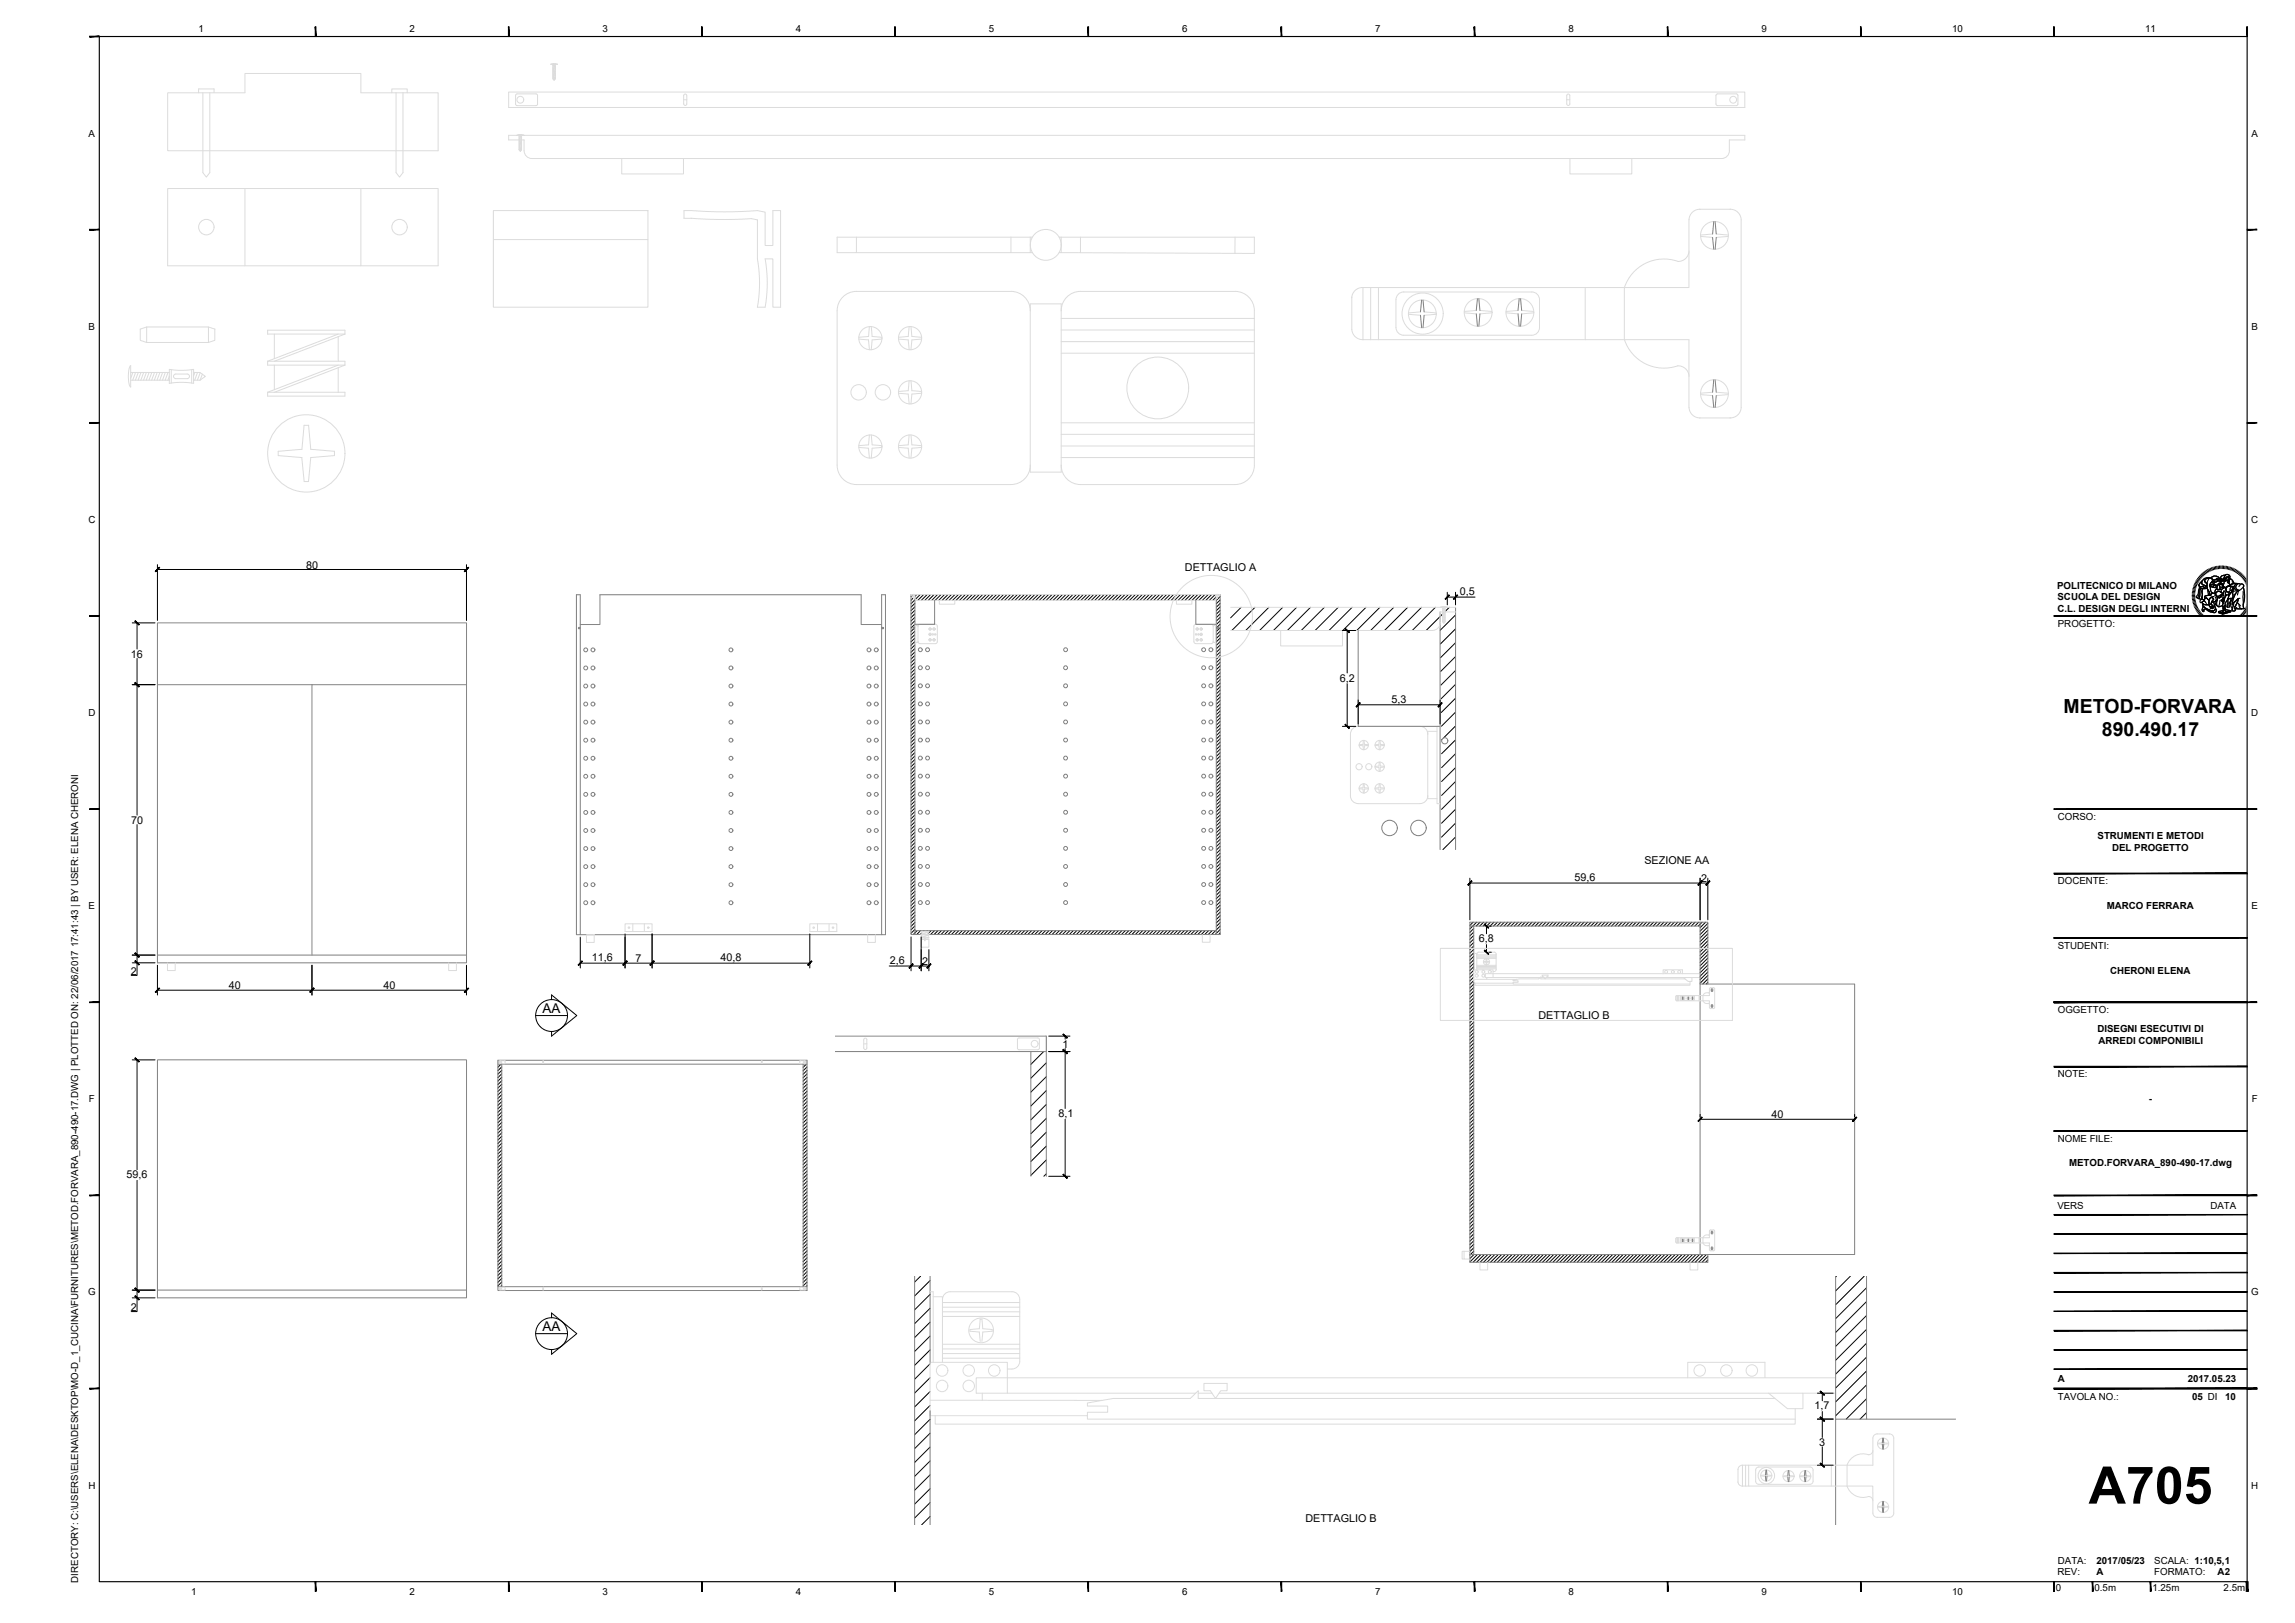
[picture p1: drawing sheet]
<svg xmlns="http://www.w3.org/2000/svg" width="594mm" height="420mm" viewBox="0 0 594 420" stroke-linecap="round" stroke-linejoin="round" font-family="sans-serif">
<defs><g id="words">
<text font-size="13.4" x="540.7" y="389.3">A705</text>
<g font-size="5">
<text x="534.2" y="184.6">METOD-FORVARA</text>
<text x="544.1" y="190.7">890.490.17</text>
</g>
<g font-size="3.5">
<text x="140.4" y="262.3">AA</text>
<text x="140.4" y="344.6">AA</text>
</g>
<g font-size="2.8">
<text x="79.2" y="147.2">80</text>
<text x="306.7" y="147.9">DETTAGLIO A</text>
<text x="377.9" y="154">0,5</text>
<text x="33.8" y="170.2">16</text>
<text x="346.8" y="176.4">6,2</text>
<text x="360.2" y="181.9">5,3</text>
<text x="33.9" y="213.2">70</text>
<text x="425.7" y="223.6">SEZIONE AA</text>
<text x="407.6" y="228">59,6</text>
<text x="440.3" y="228.4">2</text>
<text x="382.8" y="243.9">6,8</text>
<text x="153.2" y="248.7">11,6</text>
<text x="164.5" y="249.1">7</text>
<text x="186.5" y="248.7">40,8</text>
<text x="230.3" y="249.5">2,6</text>
<text x="238.7" y="249.9">2</text>
<text x="33.9" y="252.3">2</text>
<text x="59.3" y="256.1">40</text>
<text x="99.3" y="256.1">40</text>
<text x="398.2" y="263.8">DETTAGLIO B</text>
<text x="275" y="271.2">1</text>
<text x="274" y="289.2">8,1</text>
<text x="458.6" y="289.5">40</text>
<text x="32.8" y="305">59,6</text>
<text x="33.9" y="339.3">2</text>
<text x="469.7" y="364.8">1,7</text>
<text x="470.9" y="374.3">3</text>
<text x="337.9" y="394.1">DETTAGLIO B</text>
</g>
<g font-size="2.5">
<text x="51.3" y="8.3">1</text>
<text x="106" y="8.3">2</text>
<text x="156" y="8.3">3</text>
<text x="206" y="8.3">4</text>
<text x="256" y="8.3">5</text>
<text x="306" y="8.3">6</text>
<text x="356" y="8.3">7</text>
<text x="406" y="8.3">8</text>
<text x="456" y="8.3">9</text>
<text x="505.3" y="8.3">10</text>
<text x="555.3" y="8.3">11</text>
<text x="23" y="35.4">A</text>
<text x="582.8" y="35.4">A</text>
<text x="23" y="85.4">B</text>
<text x="582.8" y="85.4">B</text>
<text x="22.9" y="135.4">C</text>
<text x="582.8" y="135.4">C</text>
<text x="532.5" y="152.4">POLITECNICO DI MILANO</text>
<text x="532.6" y="155.4">SCUOLA DEL DESIGN</text>
<text x="532.6" y="158.4">C.L. DESIGN DEGLI INTERNI</text>
<text x="532.7" y="162.2">PROGETTO:</text>
<text x="22.9" y="185.4">D</text>
<text x="582.8" y="185.4">D</text>
<text x="532.7" y="212.2">CORSO:</text>
<text x="543" y="217.2">STRUMENTI E METODI</text>
<text x="546.7" y="220.2">DEL PROGETTO</text>
<text x="532.7" y="228.9">DOCENTE:</text>
<text x="23" y="235.4">E</text>
<text x="545.4" y="235.4">MARCO FERRARA</text>
<text x="582.8" y="235.4">E</text>
<text x="532.7" y="245.6">STUDENTI:</text>
<text x="546.2" y="252">CHERONI ELENA</text>
<text x="532.7" y="262.2">OGGETTO:</text>
<text x="542.9" y="267.2">DISEGNI ESECUTIVI DI</text>
<text x="543.2" y="270.2">ARREDI COMPONIBILI</text>
<text x="532.7" y="278.9">NOTE:</text>
<text x="23" y="285.4">F</text>
<text x="556.2" y="285.4">-</text>
<text x="582.9" y="285.4">F</text>
<text x="532.7" y="295.6">NOME FILE:</text>
<text x="535.6" y="301.8">METOD.FORVARA_890-490-17.dwg</text>
<text x="532.6" y="312.9">VERS</text>
<text x="572.2" y="312.9">DATA</text>
<text x="22.8" y="335.4">G</text>
<text x="582.7" y="335.4">G</text>
<text x="532.7" y="357.9">A</text>
<text x="566.3" y="357.9">2017.05.23</text>
<text x="532.7" y="362.4">TAVOLA NO.:</text>
<text x="567.5" y="362.4">05 DI</text>
<text x="576" y="362.4">10</text>
<text x="22.9" y="385.4">H</text>
<text x="582.8" y="385.4">H</text>
<text x="532.6" y="407.8">REV:</text>
<text x="532.7" y="404.9">DATA:</text>
<text x="542.7" y="407.9">A</text>
<text x="542.7" y="404.8">2017/05/23</text>
<text x="557.6" y="404.9">SCALA: 1:10,5,1</text>
<text x="557.6" y="407.9">FORMATO:</text>
<text x="574.1" y="407.9">A2</text>
<text x="20.2" y="409.7" transform="rotate(-90 20.2 409.7)">DIRECTORY: C:\USERS\ELENA\DESKTOP\MO-D_1_CUCINA\FURNITURES\METOD.FORVARA_890-490-17.DWG | PLOTTED ON: 22/06/2017 17:41:43 | BY USER: ELENA CHERONI</text>
<text x="49.5" y="412.8">1</text>
<text x="106" y="412.8">2</text>
<text x="156" y="412.8">3</text>
<text x="206" y="412.8">4</text>
<text x="256" y="412.8">5</text>
<text x="306" y="412.8">6</text>
<text x="356" y="412.8">7</text>
<text x="406" y="412.8">8</text>
<text x="456" y="412.8">9</text>
<text x="505.3" y="412.8">10</text>
<text x="532.2" y="412">0</text>
<text x="542.2" y="412">0.5m</text>
<text x="557.2" y="412">1.25m</text>
<text x="575.6" y="412">2.5m</text>
</g>
</g></defs>
<!-- layer: COSTR -->
<g fill="none" stroke="#dcdcdc" stroke-width=".26">
<path d="M142.6 16.6l1.2-.1 .5 .2zM143.1 16.7v3.7M143.1 17l.6 .3M143.1 16.8l.7 .3M143.1 17.3l.6 .2M143.1 19.9l.6 .3M143.1 17.7l.6 .3M143.1 17.5l.7 .2M143.1 17.9l.6 .3M143.1 18.4l.6 .2M143.1 18.2l.7 .2M143.1 18.6l.6 .3"/>
<path d="M143.1 19.1l.6 .2M143.1 18.8l.7 .3M143.1 19.3l.6 .2M143.1 19.5l.6 .3M143.1 19.7l.6 .3M143.3 16.7l.4 .1M143.7 16.7v3.7M43.4 24h20v-5h30v5h20v15h-70zM51.4 24v-1h4v1M52.5 24v20.7l.9 1.2 .9-1.2v-20.7M101.4 24v-1h4v1M102.5 24v20.7l.9 1.2 .9-1.2v-20.7"/>
<path d="M131.7 23.8h320v4h-320zM133.5 24.7v2.2M133.5 24.7l.4-.4 5 .1 .2 .3v2.2l-.4 .4M133.5 26.9l.4 .4M133.8 35a2.09 2.09 0 0 1 1.8 0M133.9 27.4h4.8M134.4 38.8l.3 .4 .3-.4M134.4 35v3.8M134.4 35.4l.6 .3M134.4 35.2l.6 .2M134.4 35.6l.6 .3M134.4 38.3l.6 .3"/>
<path d="M134.4 38.5l.6 .3M134.4 38.8l.5 .2M134.4 36.1l.6 .2M134.4 35.9l.6 .2M134.4 36.3l.6 .3M134.4 36.8l.6 .2M134.4 36.5l.6 .3M134.4 37l.6 .2M134.4 37.4l.6 .3M134.4 37.2l.6 .3M134.4 37.7l.6 .2M134.4 37.9l.6 .2"/>
<path d="M134.4 38.1l.6 .2M134.5 35l.5 .2M135 35v3.8M135.7 39a2 2 0 0 0 2 2h308a2 2 0 0 0 2-2v-2.8h4v-1.2h-320v1.2h4v2.8M143.1 20.4l.3 .4 .3-.4M143.1 20.2l.6 .2M143.1 20.4l.5 .2M177 25.8h.8M177 24.5a.4 .4 0 0 1 .5-.1 .4 .4 0 0 1 .3 .3v2.2a.4 .4 0 0 1-.4 .4 .4 .4 0 0 1-.4-.4zM405.6 25.8h.8M405.6 24.5a.4 .4 0 0 1 .5-.1 .4 .4 0 0 1 .3 .3v2.2a.4 .4 0 0 1-.4 .4 .4 .4 0 0 1-.4-.4zM444.6 27.4h4.9"/>
<path d="M449.5 24.3l-5.1 .1-.2 .3v2.2l.4 .4M449.5 24.3l.4 .4v2.2l-.4 .4M43.4 48.8h70v20h-70zM63.4 48.8v20M93.4 48.8v20M127.7 54.5h40v25h-40zM160.9 41v4h16v-4M178.9 56.5l6.7 .3 8.9-.2 1.6 .3v10.1a35.8 35.8 0 0 1 0 12.5h2a35.8 35.8 0 0 0 0-12.5h2v12.5h2v-25h-2v9.1h-2v-8.7l-2-.4a136.3 136.3 0 0 1-19 0v2h2M406.4 41v4h16v-4M439.9 54.2h8.1M440.1 54.2a2.83 2.83 0 0 0-2.9 2.7v17.5h-84.4M447.8 54.2a2.8 2.8 0 0 1 2.9 2.7v48.6a2.81 2.81 0 0 1-2.9 2.7"/>
<path d="M127.7 62h40M221.7 61.4v4M261.7 61.4v4M266.7 61.4v4M266.7 78.7h8v43.5h-8zM267.2 61.4h-50.5v4h50.5M274.2 61.4h50.5v4.2l-50.5-.2M274.7 61.4v4M279.7 61.4v4M319.7 61.4v4.2M349.9 76.9v8.4M352.8 74.4v13.5"/>
<path d="M352.8 74.4a2.81 2.81 0 0 0-2.9 2.7M354.8 74.4v13.5M356.8 74.4v13.5M361.9 76.2l.9-.5 .6-.1h33.1a2 2 0 0 1 2 2v7.2a2 2 0 0 1-2 2h-33.1a2.02 2.02 0 0 1-2-2v-7.2v-.5zM410.3 74.4v13.5M434.3 67.7a10.8 10.8 0 0 0-13.8 6.7v13.5a10.8 10.8 0 0 0 13.8 6.8 2.81 2.81 0 0 1 2.9 2.7M437.2 65a2.81 2.81 0 0 1-2.9 2.7M440.2 61.2l3.1 .3M443.3 60.6l-3.1 .2M444.3 60.6l3.1 .2M447.4 61.2l-3.1 .3M33.7 94.8l.1-.1v5.5a6.1 6.1 0 0 1-.4-4.7z"/>
<path d="M33.8 96.4h10M33.8 98.4h10M34.4 96.4l-.6 1.5M35.1 96.4l-.8 2M35.8 96.4l-.8 2M36.5 96.4l-.8 2M37.2 96.4l-.7 2M37.9 96.4l-.7 2M38 84.6h16v4.1h-16zM38 84.6l-1.7 .6v2.9l1.7 .6M38.6 96.4l-.7 2M39.3 96.4l-.7 2"/>
<path d="M40 96.4l-.7 2M40.7 96.4l-.8 2M41.4 96.4l-.8 2M42.1 96.4l-.8 2M42.8 96.4l-.7 2M43.5 96.4l-.7 2M43.8 95.6l2.7 .3 3.6-.3v3.6l-2.7-.2-3.6 .2zM43.8 97.4l-.3 1M44.3 95.7v3.5M45.1 97l.4-.2h3a.6 .6 0 0 1 .6 .6 .6 .6 0 0 1-.6 .6h-3.2l-.4-.6zM49.6 95.7v3.5M50.1 96.4h1.7l1.4 1-1.4 1"/>
<path d="M50.1 98.4h1.7M50.4 96.4l-.3 .9M51.1 96.4l-.7 2M51.8 96.5l-.7 1.9M52.4 96.9l-.6 1.5M54 84.6l1.6 .6v2.9l-1.6 .6M69.3 93.5v1h20M69.3 93.5h20v1M69.3 85.5h20v1h-20zM71 86.5v6.4M71 94.5v6.4M87.6 86.5l-18.3 7"/>
<path d="M87.6 94.5l-18.3 7.1M87.6 87.2v6.3M87.6 95.2v6.4M89.3 86.5l-18.3 7M89.3 94.5l-18.3 7.1M216.7 80.4v40M216.7 80.4a5 5 0 0 1 5-5h40a5 5 0 0 1 5 5M222.3 87.8l2.5 .2 .3 2.5M225.1 84.6l-.3 2.5-2.5 .2M225.5 84.6l.3 2.5 2.5 .2M228.3 87.8l-2.5 .2-.3 2.5M232.6 87.8l2.5 .2 .2 2.5"/>
<path d="M235.3 84.6l-.2 2.5-2.5 .2M235.3 98.6l-.2 2.5-2.5 .2M235.8 84.6l.2 2.5 2.6 .2M235.8 98.6l.2 2.5 2.6 .2M238.6 87.8l-2.6 .2-.2 2.5M274.7 80.4a5 5 0 0 1 5-5h40a5 5 0 0 1 5 5v40a5 5 0 0 1-5 5h-40a5 5 0 0 1-5-5M274.7 91.4h50M274.7 88.4h50M274.7 85.4h50M274.7 82.4h50M349.9 85.2a2.81 2.81 0 0 0 2.9 2.7M352.8 87.9h84.4v17.6a2.81 2.81 0 0 0 2.9 2.7"/>
<path d="M364.6 81.4l3.1 .2M367.7 80.7l-3.1 .3M368.6 80.7l3.1 .3M371.7 81.4l-3.1 .2M379.1 81l3.1 .3M382.2 80.4l-3.1 .2M383.1 80.4l3.1 .2M386.2 81l-3.1 .3M389.9 81l3.1 .3M393 80.4l-3.1 .2M393.9 80.4l3.1 .2M397 81l-3.1 .3"/>
<path d="M69.3 101.6h20v.9h-20zM78.1 118.5l.6 6.2h1.2l.5-6.2 6.2-.6v-1.1l-6.2-.5-.5-6.2h-1.2l-.5 6.2-6.2 .5v1.1l6.2 .6M222.3 115.8l2.5 .2 .3 2.6M225.1 112.6l-.3 2.6-2.5 .2M225.5 112.6l.3 2.6 2.5 .2M228.3 115.8l-2.5 .2-.3 2.6M232.6 101.8l2.5 .2 .2 2.6M232.6 115.8l2.5 .2 .2 2.6M235.3 112.6l-.2 2.6-2.5 .2M235.8 112.6l.2 2.6 2.6 .2M238.6 101.8l-2.6 .2-.2 2.6M238.6 115.8l-2.6 .2-.2 2.6"/>
<path d="M274.7 109.5h50M274.7 112.5h50M274.7 115.5h50M274.7 118.5h50M439.9 108.2h8.1M440.2 102.2l3.1 .2M443.3 101.5l-3.1 .3M444.3 101.5l3.1 .3M447.4 102.2l-3.1 .2M216.7 120.4a5 5 0 0 0 5 5h40a5 5 0 0 0 5-5M235.8 154.2h1l.1 1 .4 .2h77l.5-.2v-1h1M235.8 153.9h80"/>
<path d="M236.4 153.9h.4M236.5 154.8h.2M236.5 154l.2 .1M236.5 154h.2M236.5 154.1h.2M236.5 154.7l.2 .1M236.5 154.8l.2 .1M236.5 154.8l.1 .1M236.5 154.2h.2M236.5 154.2l.2 .1M236.5 154.4h.2M236.5 154.3l.2 .1"/>
<path d="M236.5 154.4l.2 .1M236.5 154.5l.2 .1M236.5 154.5h.2M236.5 154.6l.2 .2M236.7 153.9v.9M236.7 154l-.2-.1v.9M243.1 155.4v1h4v-1M304.5 155.4v1h4v-1M314.9 153.9h.4M315 153.9v.9M315 154.8h.2M315.1 153.9l-.1 .1"/>
<path d="M315.2 153.9v.9M315.2 154l-.2 .1M315.2 154.1h-.2M315.2 154.7l-.2 .1M315.2 154.8l-.2 .1M315.2 154.2h-.2M315.2 154.2l-.2 .1M315.2 154.4h-.2M315.2 154.3l-.2 .1M315.2 154.4l-.2 .1M315.2 154.5l-.2 .3M315.2 154.5h-.2"/>
<path d="M318.6 157.2h58.2M372.9 157.1l1.2-.1 .5 .2zM373.4 157.2v3.7M373.9 157.2l-.5 .2M374.1 157.2v3.7M374.1 157.6l-.7 .2M374.1 157.4l-.7 .2M374.1 157.8l-.7 .3M374.1 158.3l-.7 .2M374.1 158.1l-.7 .2M374.1 158.5l-.7 .2M374.1 159l-.7 .2"/>
<path d="M374.1 158.7l-.7 .3M374.1 159.2l-.7 .2M374.1 159.6l-.7 .3M374.1 159.4l-.7 .2M374.1 159.9l-.7 .2M376.8 158.4h-4v2.8M236.8 161.6h.2v5h-.2M237 161.9h.6v4.4h-.6M237.6 162.1l.3-.4 .2-.1h4l.3 .1 .2 .4v4l-.2 .4-4.3 .1-.5-.5M240.4 162.9h.3v.2l.1-.2h.2M240.4 162.8h.3v-.3l.1 .3h.2M240.4 164.2h.3v-.3l.1 .3h.2l-.2 .1-.1 .2v-.2z"/>
<path d="M240.4 165.7h.3v.2l.1-.2h.2M240.4 165.6h.3v-.3l.1 .3h.2M241.5 162.9h.2l.1 .2v-.2h.3M241.5 162.8h.2l.1-.3v.3h.3M241.5 165.7h.2l.1 .2v-.2h.3M241.5 165.6h.2l.1-.3v.3h.3M309 162.1v4M309.1 162.1v-.2l.5-.3h3.9l.3 .1 .3 .4M309.1 166.1l.4 .5h4.1l.2-.1 .3-.4M309.6 162.9h.3v.2M309.6 165.7h.3v.2M309.9 162.5v.3h-.3"/>
<path d="M309.9 165.3v.3h-.3M309.9 162.5l.1 .3h.2M309.9 165.3l.1 .3h.2M310.2 162.9h-.2l-.1 .2M310.2 165.7h-.2l-.1 .2M310.6 162.9h.3v.2M310.6 165.7h.3v.2M310.9 162.5v.3h-.3M310.9 163.9v.3h-.3l.3 .1v.2M310.9 165.3v.3h-.3M311 162.5v.3h.2M311 163.9v.3h.2"/>
<path d="M311 165.3v.3h.2M311.2 162.9h-.2v.2M311.2 164.3h-.2v.2M311.2 165.7h-.2v.2M314.6 161.9h-.6v4.4h.6M314.8 161.6h-.2v5h.2M331.5 163.2v4h16v-4M372.8 161.2a2 2 0 0 1-2 2h-52.2M373.4 160.9l.4 .5 .3-.5M374.1 160.5l-.7 .2M374.1 160.7l-.6 .3M374.1 161l-.5 .1"/>
<path d="M374.1 160.1l-.7 .2M374.1 160.3l-.7 .2M349.6 190a2 2 0 0 1 2-2h16a2 2 0 0 1 2 2M349.6 190v16a2.02 2.02 0 0 0 2 2h16a2 2 0 0 0 2-2M351.8 193l1 .1 .1 1M352.9 191.7l-.1 1-1 .1M353.1 191.7l.1 1 1 .1M354.2 193l-1 .1-.1 1M355.9 193l1 .1 .1 1M355.9 198.6l1 .1 .1 1M357 191.7l-.1 1-1 .1M357 197.3l-.1 1-1 .1"/>
<path d="M357.2 191.7l.1 1 1 .1M357.2 197.3l.1 1 1 .1M358.3 193l-1 .1-.1 1M358.3 198.6l-1 .1-.1 1M372 189.3h-2.4v17.4h2.4M372.8 188h-.8v20h.8M351.8 204.2l1 .1 .1 1M352.9 202.9l-.1 1-1 .1M353.1 202.9l.1 1 1 .1M354.2 204.2l-1 .1-.1 1M355.9 204.2l1 .1 .1 1M357 202.9l-.1 1-1 .1"/>
<path d="M357.2 202.9l.1 1 1 .1M358.3 204.2l-1 .1-.1 1M161.8 239.2h7v2h-7zM163.8 239.2v2M166.8 239.2v2M209.6 239.2h7v2h-7zM211.6 239.2v2M214.6 239.2v2M43.4 249.3v2h2v-2M116.1 249.3v2h2v-2M151.8 242h2v2h-2zM224.6 242v2h2v-2"/>
<path d="M238.4 243.2h2v2h-2zM238.4 241.1l2 .1zM238.4 242.7l2 .1zM238.4 241.9l2 .1M238.6 241.2v.7M238.6 242v.7M239.4 242.9l.2 .2-.1 .5-.3-.5zM240.3 241.3v.6M240.3 242.1v.6M240.4 241.2l-2 .7M240.4 242l-2 .7M311.2 241.9v2h2v-2"/>
<path d="M372.8 245.5h75.6v18.7h-75.6zM381.5 253.5h11.1M381.5 246.5h.2v4.6M381.7 246.8h.6v.2M382.3 247l.2-.4 .3-.1h4l.2 .1 .3 .4M382.3 247v4.1M382.3 248.1h5M382.3 247.8h5M382.3 247.5h5M382.3 247.2h5M382.3 249.9h5M382.3 250.2h5"/>
<path d="M382.3 250.5h5M382.3 250.8h5M384.7 249.7v-.6h-.6l.6-.2v-.6l.2 .6h.6l-.6 .2-.1 .6M384.9 253.1v.4M386.5 253.1v-2h-5v3.4h10.2M387.3 247v4M387.3 251a.61 .61 0 0 1-.8 .5M398.8 253.1h.9M399.2 252.4h1.5v.5h-.4l-.3 .5-.4-.5h-.4zM400.2 253.1h39.9M430.5 252.1v-1h5v1M433.8 258.8l.3 .3"/>
<path d="M434.1 257.7h8.4l.1-1.9 1.1-.1 .2 .3-.1 5-.2 .1-1-.1-.1-1.9h-8.4zM434.1 257.7l-.3 .3v.8M434.3 257.7v1.4M434.5 257.7v1.4M434.9 258v.8M434.9 258l.2-.2h3.3l.2 .2v.8l-.2 .2h-3.3l-.2-.2M435.5 258.4h-.3h.3M435.6 258.4h.3h-.3M435.8 253.1l1.2 1h1v-1M436.2 253.4h-37.4v-.5l-.5 .5h-5l-1.6 .3v.2h1.3v.4h-1.3v.4h45.8M436.7 258.5h.3M437 258.4h-.3"/>
<path d="M437.1 258.4h.3M437.4 258.5h-.3M437.5 254.1v1h-55.7v-.6M437.8 258.5h.3M438.1 258.4h-.3M438.2 258.4h.3M438.5 258.5h-.3M439.8 257.7v1.4M440.1 252.1h-55.6v1h14.2M440.8 257.7l.2 1.6 .4 .4 .9 .1 .2 .2M442.5 256.8l-.1 .2-1 .1-.6 .6M443.1 256.3h-.3l.3 .1"/>
<path d="M443.2 256.3h.3l-.3 .1M128.9 274.5v1M129.3 275.3h1.5M130.8 274.7v.6M130.8 274.7l-1.4-.1-.1 .7M140.5 275h.2M140.5 274.6l.2 .1-.1 .7zM197.1 275h.2M197.1 274.7v.6M197.1 274.7h.2M197.1 275.2h.2M197.3 274.7v.6"/>
<path d="M207 275.3l.1-.7h1.3l.1 .7M207 275.3h1.5M208.9 274.5v1M223.6 270.2h.8M223.6 268.9a.4 .4 0 0 1 .5-.1 .4 .4 0 0 1 .3 .3v2.2a.4 .4 0 0 1-.4 .4 .4 .4 0 0 1-.4-.4zM263.4 268.9l.4-.2 5.1 .1 .2 .3-.1 2.4-.3 .3-5.1-.1-.2-.4zM270.8 268.2v4M443.1 260.4h-.3l.3 .1M443.2 260.4h.3l-.3 .1M442.5 319.5l-.2 .2-.9 .1-.6 .6 .2 1.6 .7 .5 .5-.1M442.8 319.1h.3M443.1 319l-.3 .1"/>
<path d="M443.2 319l.3 .1M443.5 319.1h-.3M130.8 333.3v.6M130.8 333.3l-1.4-.1-.1 .7h1.5M140.5 333.3l.1 .7 .1-.7M140.5 333.6h.2M140.5 333.3h.2M197.1 333.6h.2M197.1 333.3v.6M197.1 333.3h.2M197.1 333.9h.2M197.3 333.3v.6"/>
<path d="M207.1 333.2h1.3v.7h-1.3zM240.8 334.4h.8v18.3M241.6 335.7h2.4v.7M244 336.4v16.3M244 339.6h20M244 338.4h20M244 337.2h20M244 336.4a1.98 1.98 0 0 1 2-2h16a2 2 0 0 1 2 2v16a2 2 0 0 1-2 2h-1.2M379 323.9h-.5v2h.5M380.5 323.9h-1.5v2h1.5M383.1 326.8v2h2v-2M433.8 320.7v.8l.3 .3"/>
<path d="M434.1 320.4h8.4l.1-1.9 1.1-.1 .2 .3v4.8l-.3 .3M434.1 321.8h8.4v1.7l.3 .3M434.1 320.4v1.4M434.1 320.4l-.3 .3M434.3 320.4v1.4M434.5 320.4v1.4M434.9 320.7v.8M434.9 320.7l.2-.2h3.3l.2 .2v.8l-.2 .2M434.9 321.5l.2 .2M435.1 321.7h3.3M435.5 321.1h-.3h.3M435.6 321.1h.3h-.3"/>
<path d="M436.7 321.1h.3M437 321h-.3M437.1 321h.3M437.4 321.1h-.3M437.5 326.8v2h2v-2M437.8 321.1h.3M438.1 321h-.3M438.2 321h.3M438.5 321.1h-.3M439.8 320.4v1.4M442.2 322.4l.3 .3M442.8 323.8h.8"/>
<path d="M443.1 323.1l-.3 .1h.3M443.2 323.1l.3 .1h-.3M244 340.8h20M244 348h20M244 349.2h20M244 350.4h20M244 351.6h20M253.7 347.3l-.2-2.5-2.4-.2v-.4l2.4-.2 .2-2.5h.5l.2 2.5 2.4 .2v.4l-2.4 .2-.2 2.5M311.6 358.1h6v1.9h-1.6l-1.4 2-1.3-2h-1.7zM436.9 356.7v-4h20v4M475.2 356.7h-222.5v4h56.8M240.8 362.5h44.5"/>
<path d="M254.3 360.7v1.8M260.8 360.7v-8h-20v13.8h40.7M310.2 360.7h3.5M315.6 360.7h159.6M451 379.3v5.4M451.1 379.3a1.13 1.13 0 0 0-1.2 1.1v3.3M451.9 379.3v5.4M452.7 379.3v5.4M457.8 360.7l4.9 4h4v-4M459.5 362h-149.3v-2l-2.1 2h-19.9l-6.7 1.2v.8h5.2v1.6h-5.2v1.8h183.2M464.7 364.7v4h-222.6v-2.2M474.1 379.3v5.4"/>
<path d="M484.8 375.5a1.14 1.14 0 0 1-1.7 .9 4.3 4.3 0 0 0-5 2.9v5.4a4.3 4.3 0 0 0 5.5 2.7M485.9 371.2h3.2M486 371.2a1.13 1.13 0 0 0-1.2 1.1v7h-33.7M486 373.8l1.3 .1M487.3 373.5l-1.3 .1M487.6 373.5l1.3 .1M488.9 373.8l-1.3 .1M489 371.2a1.13 1.13 0 0 1 1.2 1.1v19.4a1.11 1.11 0 0 1-1.2 1.1M449.9 383.6a1.13 1.13 0 0 0 1.2 1.1M451 384.7h33.8v7a1.13 1.13 0 0 0 1.2 1.1M454.7 380l.6-.2h13.2a.78 .78 0 0 1 .8 .8v2.9a.8 .8 0 0 1-.8 .8h-13.2a.8 .8 0 0 1-.8-.8v-2.9zM455.8 382.1l1.2 .1"/>
<path d="M457 381.8l-1.2 .1M457.4 381.8l1.2 .1M458.6 382.1l-1.2 .1M461.5 382.2l1.3 .1M462.8 382l-1.3 .1M463.2 382l1.2 .1M464.4 382.2l-1.2 .1M465.9 382.2l1.2 .1M467.1 382l-1.2 .1M467.5 382l1.2 .1M468.7 382.2l-1.2 .1M483.6 387.4a1.13 1.13 0 0 1 1.2 1.1"/>
<path d="M485.9 392.8h3.2M486 390.2l1.3 .1M487.3 389.9l-1.3 .1M487.6 389.9l1.3 .1M488.9 390.2l-1.3 .1"/>
<circle cx="134.7" cy="25.8" r=".88"/>
<circle cx="448.7" cy="25.8" r=".88"/>
<circle cx="53.4" cy="58.8" r="2"/>
<circle cx="103.4" cy="58.8" r="2"/>
<circle cx="270.7" cy="63.4" r="4"/>
<circle cx="443.8" cy="60.9" r="3.6"/>
<circle cx="225.3" cy="87.5" r="3"/>
<circle cx="235.6" cy="87.5" r="3"/>
<circle cx="368.2" cy="81.3" r="3.6"/>
<circle cx="368.3" cy="81.2" r="5.3"/>
<circle cx="382.6" cy="80.9" r="3.6"/>
<circle cx="393.4" cy="80.9" r="3.6"/>
<circle cx="79.3" cy="117.4" r="10"/>
<circle cx="222.3" cy="101.6" r="2"/>
<circle cx="225.3" cy="115.6" r="3"/>
<circle cx="228.5" cy="101.6" r="2"/>
<circle cx="235.6" cy="101.6" r="3"/>
<circle cx="235.6" cy="115.6" r="3"/>
<circle cx="299.7" cy="100.4" r="8"/>
<circle cx="443.8" cy="101.9" r="3.6"/>
<circle cx="313.5" cy="159.6" r="10.7"/>
<circle cx="240.8" cy="165.6" r=".3"/>
<circle cx="240.8" cy="164.2" r=".3"/>
<circle cx="240.8" cy="162.8" r=".3"/>
<circle cx="241.4" cy="164.2" r=".2"/>
<circle cx="241.8" cy="165.6" r=".3"/>
<circle cx="241.8" cy="162.8" r=".3"/>
<circle cx="242.1" cy="164.2" r=".2"/>
<circle cx="309.6" cy="164.2" r=".2"/>
<circle cx="309.9" cy="162.8" r=".3"/>
<circle cx="309.9" cy="165.6" r=".3"/>
<circle cx="310.2" cy="164.2" r=".2"/>
<circle cx="310.9" cy="164.2" r=".3"/>
<circle cx="310.9" cy="162.8" r=".3"/>
<circle cx="310.9" cy="165.6" r=".3"/>
<circle cx="351.8" cy="198.5" r=".8"/>
<circle cx="353" cy="192.9" r="1.2"/>
<circle cx="354.3" cy="198.5" r=".8"/>
<circle cx="357.1" cy="192.9" r="1.2"/>
<circle cx="357.1" cy="198.5" r="1.2"/>
<circle cx="353" cy="204.1" r="1.2"/>
<circle cx="357.1" cy="204.1" r="1.2"/>
<circle cx="162.8" cy="240.1" r=".2"/>
<circle cx="167.8" cy="240.1" r=".2"/>
<circle cx="210.6" cy="240.1" r=".2"/>
<circle cx="215.6" cy="240.1" r=".2"/>
<circle cx="382.3" cy="252.6" r=".38"/>
<circle cx="382.3" cy="251.6" r=".38"/>
<circle cx="384" cy="251.6" r=".38"/>
<circle cx="384" cy="252.6" r=".38"/>
<circle cx="384.8" cy="249" r=".8"/>
<circle cx="385.6" cy="251.6" r=".38"/>
<circle cx="431.3" cy="251.6" r=".38"/>
<circle cx="433" cy="251.6" r=".38"/>
<circle cx="434.7" cy="251.6" r=".38"/>
<circle cx="435.6" cy="258.4" r=".37"/>
<circle cx="435.6" cy="258.4" r=".53"/>
<circle cx="437" cy="258.4" r=".37"/>
<circle cx="438.1" cy="258.4" r=".37"/>
<circle cx="443.2" cy="256.3" r=".37"/>
<circle cx="129.6" cy="275" r=".22"/>
<circle cx="208.2" cy="275" r=".22"/>
<circle cx="267.8" cy="270.2" r=".88"/>
<circle cx="443.2" cy="260.4" r=".37"/>
<circle cx="443.2" cy="319.1" r=".37"/>
<circle cx="129.6" cy="333.6" r=".22"/>
<circle cx="208.2" cy="333.6" r=".22"/>
<circle cx="435.6" cy="321.1" r=".37"/>
<circle cx="435.6" cy="321.1" r=".53"/>
<circle cx="437" cy="321.1" r=".37"/>
<circle cx="438.1" cy="321.1" r=".37"/>
<circle cx="443.2" cy="323.2" r=".37"/>
<circle cx="243.9" cy="354.8" r="1.49"/>
<circle cx="243.9" cy="358.8" r="1.49"/>
<circle cx="250.8" cy="358.8" r="1.49"/>
<circle cx="250.8" cy="354.8" r="1.49"/>
<circle cx="254" cy="344.4" r="3.2"/>
<circle cx="257.4" cy="354.8" r="1.49"/>
<circle cx="440" cy="354.8" r="1.49"/>
<circle cx="446.9" cy="354.8" r="1.49"/>
<circle cx="453.5" cy="354.8" r="1.49"/>
<circle cx="487.4" cy="373.7" r="1.44"/>
<circle cx="457.2" cy="382" r="1.44"/>
<circle cx="457.2" cy="382" r="2.13"/>
<circle cx="463" cy="382.1" r="1.44"/>
<circle cx="467.3" cy="382.1" r="1.44"/>
<circle cx="487.4" cy="390.1" r="1.44"/>
</g>
<!-- layer: A-FURN -->
<g fill="none" stroke="#808080" stroke-width=".26">
<path d="M443.6 57.4l-.3 3.2M444 57.4l.3 3.2M368 77.7l-.3 3M368.4 77.7l.2 3M382.4 77.3l-.3 3.1M382.8 77.3l.3 3.1M393.3 77.3l-.4 3.1M393.6 77.3l.3 3.1M443.3 61.5l.3 3M444.3 61.5l-.3 3M367.7 81.6l.3 3.2M368.6 81.6l-.2 3.2"/>
<path d="M382.2 81.3l.2 3.1M383.1 81.3l-.3 3.1M393 81.3l.3 3.1M393.9 81.3l-.3 3.1M443.6 98.3l-.3 3.2M444 98.3l.3 3.2M443.3 102.4l.3 3.1M444.3 102.4l-.3 3.1M235.8 153.9v88h80v-88M236.8 154.2v87.7M241.9 155.4v6.2h-5.1M309.5 155.4v6.2h5.3"/>
<path d="M314.8 154.2v87.7M372.8 158.4v61.5M376.8 157.2v62.7M40.8 161.3h80v88h-80zM40.8 177.3h80M80.8 177.3v70M150.2 161.7h5.1v-7.7h67.6v7.7h5.3M351.6 163.2v24.8h21.2M380.5 239.7h59.6M381.5 239.7v11.4M440.1 238.7v86.1M40.8 247.3h80"/>
<path d="M150.2 242v-88h-1v88h80v-88h-1v88M236.8 240.9h78M381.5 254.2v70.6M435.5 258.4l.1-.4v.4M435.5 258.4l.1 .4v-.4M437 258.5v.3M437 258.1v.3M437.1 258.1v.3M437.1 258.5v.3M438.1 258.4v-.3l.1 .3M438.1 258.5v.3l.1-.3M440.1 254.7h40v70.1h-38"/>
<path d="M442.1 254.7v-16h-61.6v88.1h61.6v-2h-61.6M443.1 256.4v.3l.1-.3M443.1 256.3v-.3l.1 .3M40.8 274.4h80v61.6h-80zM128.9 274.5h80v59.6h-80zM128.9 275.5h80M129.9 275.5v57.6M207.9 275.5v57.6M216.2 272.2h54.6M216.2 268.2h54.6v36.3M266.8 272.2v32.3M443.1 260.5v.3l.1-.3"/>
<path d="M443.1 260.4v-.3l.1 .3M443.1 319v-.3l.1 .3M443.1 319.1v.3l.1-.3M40.8 334h80M128.9 333.1h80M236.8 330.4v64.4M240.8 330.4v22.3M435.5 321.1l.1 .4v-.4M435.5 321.1l.1-.3v.3M437 321.1v.3M437 320.7v.3M437.1 320.7v.3"/>
<path d="M437.1 321.1v.3M438.1 321.1v.3l.1-.3M438.1 321v-.3l.1 .3M443.1 323.1v-.3l.1 .3M443.1 323.2v.3l.1-.3M475.2 330.4v37M483.2 330.4v37M240.8 365.2v29.6M487.3 373.9l.1 1.3M487.4 372.3l-.2 1.2M487.5 372.3l.1 1.2M487.6 373.9l-.1 1.3"/>
<path d="M506.3 367.4h-31.1v27.4M457 382.2l.1 1.2M457.1 380.6l-.1 1.2M457.3 380.6l.1 1.2M457.4 382.2l-.1 1.2M462.8 382.3l.1 1.3M462.9 380.7l-.1 1.3M463 380.7l.2 1.3M463.2 382.3l-.2 1.3M467.1 382.3l.1 1.3M467.2 380.7l-.1 1.3M467.4 380.7l.1 1.3"/>
<path d="M467.5 382.3l-.1 1.3M487.3 390.3l.1 1.2M487.4 388.7l-.2 1.2M487.5 388.7l.1 1.2M487.6 390.3l-.1 1.2"/>
<circle cx="149.9" cy="162.6" r=".2"/>
<circle cx="151.6" cy="177.6" r=".5"/>
<circle cx="151.6" cy="168.2" r=".5"/>
<circle cx="151.6" cy="172.9" r=".5"/>
<circle cx="153.5" cy="172.9" r=".5"/>
<circle cx="153.5" cy="177.6" r=".5"/>
<circle cx="153.5" cy="168.2" r=".5"/>
<circle cx="189.2" cy="168.2" r=".5"/>
<circle cx="189.2" cy="172.9" r=".5"/>
<circle cx="189.2" cy="177.6" r=".5"/>
<circle cx="224.9" cy="168.2" r=".5"/>
<circle cx="224.9" cy="172.9" r=".5"/>
<circle cx="224.9" cy="177.6" r=".5"/>
<circle cx="226.8" cy="172.9" r=".5"/>
<circle cx="226.8" cy="168.2" r=".5"/>
<circle cx="226.8" cy="177.6" r=".5"/>
<circle cx="228.5" cy="162.6" r=".2"/>
<circle cx="236.5" cy="162.6" r=".2"/>
<circle cx="238.2" cy="168.2" r=".5"/>
<circle cx="238.2" cy="177.5" r=".5"/>
<circle cx="238.2" cy="172.9" r=".5"/>
<circle cx="240.1" cy="172.9" r=".5"/>
<circle cx="240.1" cy="168.2" r=".5"/>
<circle cx="240.1" cy="177.5" r=".5"/>
<circle cx="275.8" cy="177.5" r=".5"/>
<circle cx="275.8" cy="172.9" r=".5"/>
<circle cx="275.8" cy="168.2" r=".5"/>
<circle cx="311.6" cy="177.5" r=".5"/>
<circle cx="311.6" cy="168.2" r=".5"/>
<circle cx="311.6" cy="172.9" r=".5"/>
<circle cx="313.4" cy="177.5" r=".5"/>
<circle cx="313.4" cy="168.2" r=".5"/>
<circle cx="313.4" cy="172.9" r=".5"/>
<circle cx="315.2" cy="162.6" r=".2"/>
<circle cx="151.6" cy="191.6" r=".5"/>
<circle cx="151.6" cy="186.9" r=".5"/>
<circle cx="151.6" cy="196.3" r=".5"/>
<circle cx="151.6" cy="182.3" r=".5"/>
<circle cx="153.5" cy="182.3" r=".5"/>
<circle cx="153.5" cy="186.9" r=".5"/>
<circle cx="153.5" cy="191.6" r=".5"/>
<circle cx="153.5" cy="196.3" r=".5"/>
<circle cx="189.2" cy="186.9" r=".5"/>
<circle cx="189.2" cy="191.6" r=".5"/>
<circle cx="189.2" cy="182.3" r=".5"/>
<circle cx="189.2" cy="196.3" r=".5"/>
<circle cx="224.9" cy="186.9" r=".5"/>
<circle cx="224.9" cy="182.3" r=".5"/>
<circle cx="224.9" cy="196.3" r=".5"/>
<circle cx="224.9" cy="191.6" r=".5"/>
<circle cx="226.8" cy="186.9" r=".5"/>
<circle cx="226.8" cy="182.3" r=".5"/>
<circle cx="226.8" cy="191.6" r=".5"/>
<circle cx="226.8" cy="196.3" r=".5"/>
<circle cx="238.2" cy="182.2" r=".5"/>
<circle cx="238.2" cy="196.2" r=".5"/>
<circle cx="238.2" cy="191.6" r=".5"/>
<circle cx="238.2" cy="186.9" r=".5"/>
<circle cx="240.1" cy="196.2" r=".5"/>
<circle cx="240.1" cy="182.2" r=".5"/>
<circle cx="240.1" cy="186.9" r=".5"/>
<circle cx="240.1" cy="191.6" r=".5"/>
<circle cx="275.8" cy="186.9" r=".5"/>
<circle cx="275.8" cy="196.2" r=".5"/>
<circle cx="275.8" cy="182.2" r=".5"/>
<circle cx="275.8" cy="191.6" r=".5"/>
<circle cx="311.6" cy="186.9" r=".5"/>
<circle cx="311.6" cy="196.2" r=".5"/>
<circle cx="311.6" cy="182.2" r=".5"/>
<circle cx="311.6" cy="191.6" r=".5"/>
<circle cx="313.4" cy="186.9" r=".5"/>
<circle cx="313.4" cy="196.2" r=".5"/>
<circle cx="313.4" cy="182.2" r=".5"/>
<circle cx="313.4" cy="191.6" r=".5"/>
<circle cx="374" cy="191.8" r=".8"/>
<circle cx="151.6" cy="201" r=".5"/>
<circle cx="151.6" cy="205.6" r=".5"/>
<circle cx="151.6" cy="210.3" r=".5"/>
<circle cx="151.6" cy="215" r=".5"/>
<circle cx="151.6" cy="219.7" r=".5"/>
<circle cx="153.5" cy="210.3" r=".5"/>
<circle cx="153.5" cy="219.7" r=".5"/>
<circle cx="153.5" cy="215" r=".5"/>
<circle cx="153.5" cy="201" r=".5"/>
<circle cx="153.5" cy="205.6" r=".5"/>
<circle cx="189.2" cy="201" r=".5"/>
<circle cx="189.2" cy="210.3" r=".5"/>
<circle cx="189.2" cy="205.6" r=".5"/>
<circle cx="189.2" cy="215" r=".5"/>
<circle cx="189.2" cy="219.7" r=".5"/>
<circle cx="224.9" cy="210.3" r=".5"/>
<circle cx="224.9" cy="205.6" r=".5"/>
<circle cx="224.9" cy="219.7" r=".5"/>
<circle cx="224.9" cy="201" r=".5"/>
<circle cx="224.9" cy="215" r=".5"/>
<circle cx="226.8" cy="210.3" r=".5"/>
<circle cx="226.8" cy="201" r=".5"/>
<circle cx="226.8" cy="215" r=".5"/>
<circle cx="226.8" cy="205.6" r=".5"/>
<circle cx="226.8" cy="219.7" r=".5"/>
<circle cx="238.2" cy="219.6" r=".5"/>
<circle cx="238.2" cy="200.9" r=".5"/>
<circle cx="238.2" cy="210.3" r=".5"/>
<circle cx="238.2" cy="205.6" r=".5"/>
<circle cx="238.2" cy="214.9" r=".5"/>
<circle cx="240.1" cy="200.9" r=".5"/>
<circle cx="240.1" cy="219.6" r=".5"/>
<circle cx="240.1" cy="214.9" r=".5"/>
<circle cx="240.1" cy="205.6" r=".5"/>
<circle cx="240.1" cy="210.3" r=".5"/>
<circle cx="275.8" cy="200.9" r=".5"/>
<circle cx="275.8" cy="219.6" r=".5"/>
<circle cx="275.8" cy="205.6" r=".5"/>
<circle cx="275.8" cy="210.3" r=".5"/>
<circle cx="275.8" cy="214.9" r=".5"/>
<circle cx="311.6" cy="219.6" r=".5"/>
<circle cx="311.6" cy="210.3" r=".5"/>
<circle cx="311.6" cy="214.9" r=".5"/>
<circle cx="311.6" cy="205.6" r=".5"/>
<circle cx="311.6" cy="200.9" r=".5"/>
<circle cx="313.4" cy="200.9" r=".5"/>
<circle cx="313.4" cy="219.6" r=".5"/>
<circle cx="313.4" cy="210.3" r=".5"/>
<circle cx="313.4" cy="205.6" r=".5"/>
<circle cx="313.4" cy="214.9" r=".5"/>
<circle cx="359.7" cy="214.3" r="2"/>
<circle cx="367.2" cy="214.3" r="2"/>
<circle cx="151.6" cy="224.3" r=".5"/>
<circle cx="151.6" cy="233.7" r=".5"/>
<circle cx="151.6" cy="229" r=".5"/>
<circle cx="153.5" cy="233.7" r=".5"/>
<circle cx="153.5" cy="224.3" r=".5"/>
<circle cx="153.5" cy="229" r=".5"/>
<circle cx="189.2" cy="224.3" r=".5"/>
<circle cx="189.2" cy="229" r=".5"/>
<circle cx="189.2" cy="233.7" r=".5"/>
<circle cx="224.9" cy="224.3" r=".5"/>
<circle cx="224.9" cy="229" r=".5"/>
<circle cx="224.9" cy="233.7" r=".5"/>
<circle cx="226.8" cy="229" r=".5"/>
<circle cx="226.8" cy="224.3" r=".5"/>
<circle cx="226.8" cy="233.7" r=".5"/>
<circle cx="238.2" cy="224.3" r=".5"/>
<circle cx="238.2" cy="233.7" r=".5"/>
<circle cx="238.2" cy="229" r=".5"/>
<circle cx="240.1" cy="224.3" r=".5"/>
<circle cx="240.1" cy="233.7" r=".5"/>
<circle cx="240.1" cy="229" r=".5"/>
<circle cx="275.8" cy="229" r=".5"/>
<circle cx="275.8" cy="233.7" r=".5"/>
<circle cx="275.8" cy="224.3" r=".5"/>
<circle cx="311.6" cy="229" r=".5"/>
<circle cx="311.6" cy="224.3" r=".5"/>
<circle cx="311.6" cy="233.7" r=".5"/>
<circle cx="313.4" cy="224.3" r=".5"/>
<circle cx="313.4" cy="229" r=".5"/>
<circle cx="313.4" cy="233.7" r=".5"/>
</g>
<!-- layer: A-SECT.MCUT -->
<g fill="none" stroke="#000" stroke-width=".26">
<path d="M236.4 153.9l-.6 .6M236.5 154.7l-.7 .7M236.6 154.6h.1M236.8 159.8l-1 1M236.8 158.9l-1 1M236.8 158l-1 1M236.8 157.1l-1 1M236.8 156.2l-1 1M236.8 155.3l-1 1M237.3 153.9l-.6 .7M238.2 153.9l-1.3 1.3M239.1 153.9l-1.5 1.5"/>
<path d="M240 153.9l-1.5 1.5M240.9 153.9l-1.5 1.5M241.8 153.9l-1.5 1.5M242.7 153.9l-1.5 1.5M243.6 153.9l-1.5 1.5M244.5 153.9l-1.5 1.5M245.4 153.9l-1.5 1.5M246.3 153.9l-1.5 1.5M247.2 153.9l-1.5 1.5M248.1 153.9l-1.5 1.5M249 153.9l-1.5 1.5M249.9 153.9l-1.5 1.5"/>
<path d="M250.8 153.9l-1.5 1.5M251.7 153.9l-1.5 1.5M252.6 153.9l-1.5 1.5M253.5 153.9l-1.5 1.5M254.4 153.9l-1.5 1.5M255.3 153.9l-1.5 1.5M256.2 153.9l-1.5 1.5M257.1 153.9l-1.5 1.5M258 153.9l-1.5 1.5M258.9 153.9l-1.5 1.5M259.8 153.9l-1.5 1.5M260.7 153.9l-1.5 1.5"/>
<path d="M261.6 153.9l-1.5 1.5M262.4 153.9l-1.5 1.5M263.3 153.9l-1.5 1.5M264.2 153.9l-1.5 1.5M265.1 153.9l-1.5 1.5M266 153.9l-1.5 1.5M266.9 153.9l-1.5 1.5M267.8 153.9l-1.5 1.5M268.7 153.9l-1.5 1.5M269.6 153.9l-1.5 1.5M270.5 153.9l-1.5 1.5M271.4 153.9l-1.5 1.5"/>
<path d="M272.3 153.9l-1.5 1.5M273.2 153.9l-1.5 1.5M274.1 153.9l-1.5 1.5M275 153.9l-1.5 1.5M275.9 153.9l-1.5 1.5M276.8 153.9l-1.5 1.5M277.7 153.9l-1.5 1.5M278.6 153.9l-1.5 1.5M279.5 153.9l-1.5 1.5M280.4 153.9l-1.5 1.5M281.3 153.9l-1.5 1.5M282.2 153.9l-1.5 1.5"/>
<path d="M283.1 153.9l-1.5 1.5M284 153.9l-1.5 1.5M284.9 153.9l-1.5 1.5M285.8 153.9l-1.5 1.5M286.7 153.9l-1.5 1.5M287.6 153.9l-1.5 1.5M288.5 153.9l-1.5 1.5M289.4 153.9l-1.5 1.5M290.3 153.9l-1.5 1.5M291.2 153.9l-1.5 1.5M292.1 153.9l-1.5 1.5M293 153.9l-1.5 1.5"/>
<path d="M293.9 153.9l-1.5 1.5M294.8 153.9l-1.5 1.5M295.7 153.9l-1.5 1.5M296.6 153.9l-1.5 1.5M297.5 153.9l-1.5 1.5M298.4 153.9l-1.5 1.5M299.3 153.9l-1.5 1.5M300.2 153.9l-1.5 1.5M301.1 153.9l-1.5 1.5M302 153.9l-1.5 1.5M302.9 153.9l-1.5 1.5M303.8 153.9l-1.5 1.5"/>
<path d="M304.7 153.9l-1.5 1.5M305.6 153.9l-1.5 1.5M306.5 153.9l-1.5 1.5M307.4 153.9l-1.5 1.5M308.3 153.9l-1.5 1.5M309.2 153.9l-1.5 1.5M310 153.9l-1.4 1.5M310.9 153.9l-1.4 1.5M311.8 153.9l-1.5 1.5M312.7 153.9l-1.5 1.5M313.6 153.9l-1.5 1.5M314.5 153.9l-1.5 1.5"/>
<path d="M315 154.4l-1.1 1M315.4 153.9l-.3 .4M315.8 154.4l-.9 1M315.8 155.3l-.9 1M315.8 156.2l-.9 1M315.8 157.1l-.9 1M315.8 158l-.9 1M315.8 158.9l-.9 .9M315.8 159.8l-.9 .9M321.3 157.2l-2.7 2.7M324.9 157.2l-6 6M328.5 157.2l-6 6"/>
<path d="M332 157.2l-6 6M335.6 157.2l-6 6M339.2 157.2l-6 6M342.8 157.2l-6 6M346.4 157.2l-6 6M350 157.2l-6 6M353.6 157.2l-6 6M357.2 157.2l-6 6M360.8 157.2l-6 6M364.4 157.2l-6 6M368 157.2l-6 6M371.6 157.2l-6 6"/>
<path d="M373.4 159l-4.2 4.2M375.2 157.2l-1.4 1.4M376.8 159.2l-4 4M236.5 162.8l-.7 .7M236.7 162.6h.1M236.7 163.5l-.9 .9M236.7 164.4l-.9 .9M236.7 165.3l-.9 .9M236.7 166.2l-.9 .9M236.7 167.1l-.9 .9M236.7 168l-.9 .9M236.7 168.9l-.9 .9"/>
<path d="M236.7 169.7l-.9 .9M236.7 170.6l-.9 .9M236.7 161.7l-.9 .9M236.7 171.5l-.9 .9M236.7 172.4l-.9 .9M236.7 173.3l-.9 .9M236.7 174.2l-.9 .9M236.7 175.1l-.9 .9M236.7 176l-.9 .9M236.7 176.9l-.9 .9M236.7 177.8l-.9 .9M236.7 178.7l-.9 .9"/>
<path d="M236.8 160.8l-1 .9M236.8 179.6l-1 .9M315 162.5h-.1M315.8 160.7l-.9 .9M315.8 161.6l-.7 .8M315.8 162.5l-.9 .9M315.8 163.4l-.9 .9M315.8 164.3l-.9 .9M315.8 165.2l-.9 .9M315.8 166.1l-.9 .9M315.8 167l-.9 .9M315.8 167.9l-.9 .9"/>
<path d="M315.8 168.8l-.9 .9M315.8 169.7l-.9 .9M315.8 170.6l-.9 .9M315.8 171.5l-.9 .9M315.8 172.4l-.9 .9M315.8 173.3l-.9 .9M315.8 174.2l-.9 .9M315.8 175.1l-.9 .9M315.8 176l-.9 .9M315.8 176.9l-.9 .9M315.8 177.8l-.9 .9M315.8 178.7l-.9 .9"/>
<path d="M315.8 179.6l-.9 .9M376.8 162.8l-3.9 3.9M376.8 166.4l-3.9 3.9M376.8 170l-3.9 3.8M376.8 173.6l-3.8 3.8M376.8 177.2l-3.8 3.7M236.8 180.5l-1 .9M236.8 181.4l-1 .9M236.8 182.3l-1 .9M236.8 183.2l-1 .9M236.8 184.1l-1 .9M236.8 185l-1 .9"/>
<path d="M236.8 185.9l-1 .9M236.8 186.8l-1 .9M236.8 187.7l-1 .9M236.8 188.6l-1 .9M236.8 189.5l-1 .9M236.8 190.4l-1 .9M236.8 191.3l-1 .9M236.8 192.2l-1 .9M236.8 193.1l-1 .9M236.8 194l-1 .9M236.8 194.9l-1 .9M236.8 195.8l-1 .9"/>
<path d="M236.8 196.7l-1 .9M236.8 197.6l-1 .9M236.8 198.5l-1 .9M236.8 199.3l-1 1M315.8 180.5l-.9 .9M315.8 181.4l-.9 .9M315.8 182.3l-.9 .9M315.8 183.1l-.9 1M315.8 184l-.9 1M315.8 184.9l-.9 1M315.8 185.8l-.9 1M315.8 186.7l-.9 1"/>
<path d="M315.8 187.6l-.9 1M315.8 188.5l-.9 1M315.8 189.4l-.9 1M315.8 190.3l-.9 1M315.8 191.2l-.9 1M315.8 192.1l-.9 1M315.8 193l-.9 1M315.8 193.9l-.9 1M315.8 194.8l-.9 1M315.8 195.7l-.9 1M315.8 196.6l-.9 1M315.8 197.5l-.9 1"/>
<path d="M315.8 198.4l-.9 1M315.8 199.3l-.9 1M373.2 191.5h.1M376.8 180.7l-3.7 3.7M376.8 184.3l-3.7 3.7M376.8 187.9l-3.1 3.2M376.8 191.5l-3.6 3.6M376.8 195.1l-3.6 3.6M376.8 198.7l-3.6 3.6M236.8 200.2l-1 1M236.8 201.1l-1 1M236.8 202l-1 1"/>
<path d="M236.8 202.9l-1 1M236.8 203.8l-1 1M236.8 204.7l-1 1M236.8 205.6l-1 1M236.8 206.5l-1 1M236.8 207.4l-1 1M236.8 208.3l-1 1M236.8 209.2l-1 1M236.8 210.1l-1 1M236.8 211l-1 1M236.8 211.9l-1 1M236.8 212.8l-1 1"/>
<path d="M236.8 213.7l-1 1M236.8 214.6l-1 1M236.8 215.5l-1 1M236.8 216.4l-1 1M236.8 217.3l-1 1M236.8 218.2l-1 1M236.8 219.1l-1 1M236.8 220l-1 1M315.8 200.2l-.9 1M315.8 201.1l-.9 1M315.8 202l-.9 1M315.8 202.9l-.9 1"/>
<path d="M315.8 203.8l-.9 1M315.8 204.7l-.9 1M315.8 205.6l-.9 1M315.8 206.5l-.9 1M315.8 207.4l-.9 1M315.8 208.3l-.9 1M315.8 209.2l-.9 1M315.8 210.1l-.9 1M315.8 211l-.9 1M315.8 211.9l-.9 1M315.8 212.8l-.9 1M315.8 213.7l-.9 1"/>
<path d="M315.8 214.6l-.9 1M315.8 215.5l-.9 1M315.8 216.4l-.9 1M315.8 217.3l-.9 1M315.8 218.2l-.9 1M315.8 219.1l-.9 1M315.8 220l-.9 1M376.8 202.3l-3.6 3.6M376.8 205.9l-3.6 3.6M376.8 209.5l-3.6 3.6M376.8 213.1l-3.6 3.6M376.8 216.7l-3.3 3.2"/>
<path d="M236.8 220.9l-1 1M236.8 221.8l-1 .9M236.8 222.7l-1 .9M236.8 223.6l-1 .9M236.8 224.5l-1 .9M236.8 225.4l-1 .9M236.8 226.3l-1 .9M236.8 227.2l-1 .9M236.8 228.1l-1 .9M236.8 228.9l-1 1M236.8 229.8l-1 1M236.8 230.7l-1 1"/>
<path d="M236.8 231.6l-1 1M236.8 232.5l-1 1M236.8 233.4l-1 1M236.8 234.3l-1 1M236.8 235.2l-1 1M236.8 236.1l-1 1M236.8 237l-1 1M236.8 237.9l-1 1M236.8 238.8l-1 1M236.8 239.7l-1 1M315.8 220.9l-.9 1M315.8 221.8l-.9 1"/>
<path d="M315.8 222.7l-.9 1M315.8 223.6l-.9 1M315.8 224.5l-.9 .9M315.8 225.4l-.9 .9M315.8 226.3l-.9 .9M315.8 227.2l-.9 .9M315.8 228.1l-.9 .9M315.8 229l-.9 .9M315.8 229.9l-.9 .9M315.8 230.8l-.9 .9M315.8 231.7l-.9 .9M315.8 232.6l-.9 .9"/>
<path d="M315.8 233.5l-.9 .9M315.8 234.3l-.9 1M315.8 235.2l-.9 1M315.8 236.1l-.9 1M315.8 237l-.9 1M315.8 237.9l-.9 1M315.8 238.8l-.9 1M315.8 239.7l-.9 1M381.3 238.7l-.8 .9M382.2 238.7l-1.7 1.8M383.1 238.7l-1 1M384 238.7l-1 1"/>
<path d="M384.9 238.7l-1 1M385.8 238.7l-1 1M386.7 238.7l-1 1M387.6 238.7l-1 1M388.5 238.7l-1 1M389.4 238.7l-1 1M390.3 238.7l-1 1M391.2 238.7l-1 1M392.1 238.7l-1 1M393 238.7l-1 1M393.9 238.7l-1 1M394.8 238.7l-1 1"/>
<path d="M395.7 238.7l-1 1M396.6 238.7l-1 1M397.5 238.7l-1 1M398.4 238.7l-1 1M399.3 238.7l-1 1M400.2 238.7l-1 1M401.1 238.7l-1 1M402 238.7l-1 1M402.9 238.7l-1 1M403.8 238.7l-1 1M404.7 238.7l-1 1M405.6 238.7l-1 1"/>
<path d="M406.5 238.7l-1 1M407.4 238.7l-1 1M408.3 238.7l-1 1M409.2 238.7l-1 1M410.1 238.7l-1 1M411 238.7l-1 1M411.9 238.7l-1 1M412.8 238.7l-1 1M413.7 238.7l-1 1M414.6 238.7l-1 1M415.5 238.7l-1 1M416.4 238.7l-1 1"/>
<path d="M417.3 238.7l-1.1 1M418.2 238.7l-1.1 1M419.1 238.7l-1.1 1M419.9 238.7l-1 1M420.8 238.7l-1 1M421.7 238.7l-1 1M422.6 238.7l-1 1M423.5 238.7l-1 1M424.4 238.7l-1 1M425.3 238.7l-1 1M426.2 238.7l-1 1M427.1 238.7l-1 1"/>
<path d="M428 238.7l-1 1M428.9 238.7l-1 1M429.8 238.7l-1 1M430.7 238.7l-1 1M431.6 238.7l-1 1M432.5 238.7l-1 1M433.4 238.7l-1 1M434.3 238.7l-1 1M435.2 238.7l-1 1M436.1 238.7l-1 1M437 238.7l-1 1M437.9 238.7l-1 1"/>
<path d="M438.8 238.7l-1 1M439.7 238.7l-1 1M440.6 238.7l-1 1M441.5 238.7l-1.4 1.5M442.1 239.1l-2 2M442.1 239.9l-2 2M236.8 240.6l-1 1M237.4 240.9l-1 1M238.3 240.9l-1 1M238.6 241.5l-.4 .4M239.2 240.9l-.2 .2M240.1 240.9l-.2 .2"/>
<path d="M241 240.9l-.7 .8M241.9 240.9l-1 1M242.8 240.9l-1 1M243.7 240.9l-1 1M244.6 240.9l-1 1M245.5 240.9l-1 1M246.4 240.9l-1 1M247.3 240.9l-1 1M248.2 240.9l-1 1M249.1 240.9l-1 1M250 240.9l-1 1M250.9 240.9l-1 1"/>
<path d="M251.8 240.9l-1 1M252.7 240.9l-1 1M253.6 240.9l-1 1M254.5 240.9l-1 1M255.4 240.9l-1 1M256.3 240.9l-1 1M257.2 240.9l-1 1M258.1 240.9l-1 1M259 240.9l-1 1M259.9 240.9l-1 1M260.8 240.9l-1 1M261.7 240.9l-1 1"/>
<path d="M262.6 240.9l-1 1M263.5 240.9l-1 1M264.3 240.9l-.9 1M265.2 240.9l-.9 1M266.1 240.9l-.9 1M267 240.9l-.9 1M267.9 240.9l-1 1M268.8 240.9l-1 1M269.7 240.9l-1 1M270.6 240.9l-1 1M271.5 240.9l-1 1M272.4 240.9l-1 1"/>
<path d="M273.3 240.9l-1 1M274.2 240.9l-1 1M275.1 240.9l-1 1M276 240.9l-1 1M276.9 240.9l-1 1M277.8 240.9l-1 1M278.7 240.9l-1 1M279.6 240.9l-1 1M280.5 240.9l-1 1M281.4 240.9l-1 1M282.3 240.9l-1 1M283.2 240.9l-1 1"/>
<path d="M284.1 240.9l-1 1M285 240.9l-1 1M285.9 240.9l-1 1M286.8 240.9l-1 1M287.7 240.9l-1 1M288.6 240.9l-1 1M289.5 240.9l-1 1M290.4 240.9l-1 1M291.3 240.9l-1 1M292.2 240.9l-1 1M293.1 240.9l-1 1M294 240.9l-1 1"/>
<path d="M294.9 240.9l-1 1M295.8 240.9l-1 1M296.7 240.9l-1 1M297.6 240.9l-1 1M298.5 240.9l-1 1M299.4 240.9l-1 1M300.3 240.9l-1 1M301.2 240.9l-1 1M302.1 240.9l-1 1M303 240.9l-1 1M303.9 240.9l-1 1M304.8 240.9l-1 1"/>
<path d="M305.7 240.9l-1 1M306.6 240.9l-1 1M307.5 240.9l-1 1M308.4 240.9l-1 1M309.3 240.9l-1 1M310.2 240.9l-1 1M311.1 240.9l-1 1M312 240.9l-1 1M312.9 240.9l-1 1M313.7 240.9l-.9 1M314.6 240.9l-.9 1M315.8 240.6l-1.3 1.3"/>
<path d="M315.8 241.5l-.4 .4M381.5 240.4l-1 1M381.5 241.3l-1 1M381.5 242.2l-1 1M381.5 243.1l-1 1M381.5 244l-1 1M381.5 244.9l-1 1M381.5 245.8l-1 1M381.5 246.7l-1 1M381.5 247.6l-1 1M381.5 248.5l-1 1M381.5 249.4l-1 1"/>
<path d="M381.5 250.3l-1 1M381.5 251.2l-1 1M381.5 252.1l-1 1M381.5 253l-1 1M381.5 253.9l-1 1M381.5 254.8l-1 1M381.5 255.7l-1 1M381.5 256.6l-1 .9M381.5 257.5l-1 .9M381.5 258.4l-1 .9M381.5 259.3l-1 .9M442.1 240.8l-2 2"/>
<path d="M442.1 241.7l-2 2M442.1 242.6l-2 2M442.1 243.5l-2 2M442.1 244.4l-2 2M442.1 245.3l-2 2M442.1 246.2l-2 2M442.1 247.1l-2 2M442.1 248l-2 2M442.1 248.9l-2 2M442.1 249.8l-2 2M442.1 250.7l-2 2M442.1 251.6l-2 2"/>
<path d="M442.1 252.5l-2 2M442.1 253.4l-1.3 1.3M442.1 254.3l-.4 .4M129.7 275.5l-.8 .8M129.9 276.2l-1 1M129.9 277.1l-1 1M129.9 278l-1 1M129.9 278.9l-1 1M129.9 279.8l-1 1M208.7 275.5l-.8 .8M208.9 276.2l-1 1M208.9 277.1l-1 1"/>
<path d="M208.9 278l-1 1M208.9 278.9l-1 1M208.9 279.8l-1 1M270.2 272.2l-3.4 3.4M270.8 275.1l-4 4M270.8 278.7l-4 4M381.5 260.1l-1 1M381.5 261l-1 1M381.5 261.9l-1 1M381.5 262.8l-1 1M381.5 263.7l-1 1M381.5 264.6l-1 1"/>
<path d="M381.5 265.5l-1 1M381.5 266.4l-1 1M381.5 267.3l-1 1M381.5 268.2l-1 1M381.5 269.1l-1 1M381.5 270l-1 1M381.5 270.9l-1 1M381.5 271.8l-1 1M381.5 272.7l-1 1M381.5 273.6l-1 1M381.5 274.5l-1 1M381.5 275.4l-1 1"/>
<path d="M381.5 276.3l-1 1M381.5 277.2l-1 1M381.5 278.1l-1 1M381.5 279l-1 1M381.5 279.9l-1 1M129.9 280.7l-1 1M129.9 281.6l-1 1M129.9 282.5l-1 1M129.9 283.4l-1 1M129.9 284.3l-1 1M129.9 285.2l-1 1M129.9 286.1l-1 1"/>
<path d="M129.9 287l-1 1M129.9 287.9l-1 1M129.9 288.8l-1 1M129.9 289.7l-1 1M129.9 290.6l-1 1M129.9 291.4l-1 1.1M129.9 292.3l-1 1.1M129.9 293.2l-1 1.1M129.9 294.1l-1 1.1M129.9 295l-1 1M129.9 295.9l-1 1M129.9 296.8l-1 1"/>
<path d="M129.9 297.7l-1 1M129.9 298.6l-1 1M129.9 299.5l-1 1M208.9 280.7l-1 1M208.9 281.6l-1 1M208.9 282.5l-1 1M208.9 283.4l-1 1M208.9 284.3l-1 1M208.9 285.2l-1 1M208.9 286.1l-1 1M208.9 287l-1 1M208.9 287.9l-1 1"/>
<path d="M208.9 288.8l-1 1M208.9 289.7l-1 1M208.9 290.6l-1 1M208.9 291.5l-1 1M208.9 292.4l-1 1M208.9 293.3l-1 1M208.9 294.2l-1 1M208.9 295.1l-1 1M208.9 296l-1 1M208.9 296.9l-1 1M208.9 297.8l-1 1M208.9 298.7l-1 1"/>
<path d="M208.9 299.6l-1 1M270.8 282.3l-4 4M270.8 285.9l-4 4M270.8 289.5l-4 4M270.8 293.1l-4 4M270.8 296.7l-4 4M381.5 280.8l-1 1M381.5 281.7l-1 1M381.5 282.6l-1 1M381.5 283.5l-1 1M381.5 284.4l-1 1M381.5 285.3l-1 1"/>
<path d="M381.5 286.2l-1 1M381.5 287.1l-1 1M381.5 288l-1 1M381.5 288.9l-1 1M381.5 289.8l-1 1M381.5 290.7l-1 1M381.5 291.6l-1 1M381.5 292.5l-1 1M381.5 293.4l-1 1M381.5 294.3l-1 1M381.5 295.2l-1 1M381.5 296.1l-1 1"/>
<path d="M381.5 297l-1 1M381.5 297.9l-1 1M381.5 298.8l-1 1M381.5 299.7l-1 1M129.9 300.4l-1 1M129.9 301.3l-1 1M129.9 302.2l-1 1M129.9 303.1l-1 1M129.9 304l-1 1M129.9 304.9l-1 1M129.9 305.8l-1 1M129.9 306.7l-1 1"/>
<path d="M129.9 307.6l-1 1M129.9 308.5l-1 1M129.9 309.4l-1 1M129.9 310.3l-1 1M129.9 311.2l-1 1M129.9 312.1l-1 1M129.9 313l-1 1M129.9 313.9l-1 1M129.9 314.8l-1 1M129.9 315.7l-1 1M129.9 316.6l-1 1M129.9 317.5l-1 1"/>
<path d="M129.9 318.4l-1 1M129.9 319.3l-1 1M208.9 300.5l-1 1M208.9 301.4l-1 1M208.9 302.3l-1 1M208.9 303.2l-1 1M208.9 304.1l-1 1M208.9 305l-1 .9M208.9 305.9l-1 .9M208.9 306.8l-1 .9M208.9 307.6l-1 1M208.9 308.5l-1 1"/>
<path d="M208.9 309.4l-1 1M208.9 310.3l-1 1M208.9 311.2l-1 1M208.9 312.1l-1 1M208.9 313l-1 1M208.9 313.9l-1 1M208.9 314.8l-1 1M208.9 315.7l-1 1M208.9 316.6l-1 1M208.9 317.5l-1 1M208.9 318.4l-1 1M208.9 319.3l-1 1"/>
<path d="M270.8 300.3l-4 4M270.8 303.9l-.6 .6M381.5 300.6l-1 1M381.5 301.5l-1 1M381.5 302.4l-1 1M381.5 303.3l-1 1M381.5 304.2l-1 1M381.5 305.1l-1 1M381.5 306l-1 1M381.5 306.9l-1 1M381.5 307.7l-1 1.1M381.5 308.6l-1 1.1"/>
<path d="M381.5 309.5l-1 1.1M381.5 310.4l-1 1M381.5 311.3l-1 1M381.5 312.2l-1 1M381.5 313.1l-1 1M381.5 314l-1 1M381.5 314.9l-1 1M381.5 315.8l-1 1M381.5 316.7l-1 1M381.5 317.6l-1 1M381.5 318.5l-1 1M381.5 319.4l-1 1"/>
<path d="M129.9 320.2l-1 1M129.9 321.1l-1 1M129.9 322l-1 1M129.9 322.9l-1 1M129.9 323.8l-1 1M129.9 324.7l-1 1M129.9 325.6l-1 1M129.9 326.5l-1 1M129.9 327.4l-1 1M129.9 328.3l-1 1M129.9 329.2l-1 1M129.9 330.1l-1 1"/>
<path d="M129.9 331l-1 1M129.9 331.9l-1 1M129.9 332.8l-.3 .3M208.9 320.2l-1 1M208.9 321.1l-1 1M208.9 322l-1 1M208.9 322.9l-1 1M208.9 323.8l-1 1M208.9 324.7l-1 1M208.9 325.6l-1 1M208.9 326.5l-1 1M208.9 327.4l-1 1"/>
<path d="M208.9 328.3l-1 1M208.9 329.2l-1 1M208.9 330.1l-1 1M208.9 331l-1 1M208.9 331.9l-1 1M208.9 332.8l-.3 .3M238.3 330.4l-1.5 1.5M240.8 331.5l-4 4M240.8 335.1l-4 4M240.8 338.7l-4 4M381.5 323.9l-1 1M381.5 320.3l-1 1"/>
<path d="M381.5 321.2l-1 1M381.5 322.1l-1 1M381.5 323l-1 1M381.5 324.8l-1 1M382.4 324.8l-1.9 1.9M383.3 324.8l-2 2M384.2 324.8l-2 2M385.1 324.8l-2 2M386 324.8l-2 2M386.9 324.8l-2 2M387.8 324.8l-2 2M388.7 324.8l-2 2"/>
<path d="M389.6 324.8l-2 2M390.5 324.8l-2 2M391.4 324.8l-2 2M392.3 324.8l-2 2M393.2 324.8l-2 2M394.1 324.8l-2 2M395 324.8l-2 2M395.9 324.8l-2 2M396.8 324.8l-2 2M397.7 324.8l-2 2M398.6 324.8l-2 2M399.5 324.8l-2 2"/>
<path d="M400.4 324.8l-2 2M401.3 324.8l-2 2M402.2 324.8l-2 2M403.1 324.8l-2 2M404 324.8l-2 2M404.9 324.8l-2 2M405.8 324.8l-2 2M406.7 324.8l-2 2M407.6 324.8l-2 2M408.5 324.8l-2 2M409.4 324.8l-2 2M410.3 324.8l-2 2"/>
<path d="M411.2 324.8l-2 2M412.1 324.8l-2 2M413 324.8l-2 2M413.9 324.8l-2 2M414.8 324.8l-2 2M415.7 324.8l-2 2M416.6 324.8l-2 2M417.5 324.8l-2 2M418.4 324.8l-2 2M419.3 324.8l-2 2M420.2 324.8l-2 2M421.1 324.8l-2 2"/>
<path d="M422 324.8l-2 2M422.9 324.8l-2 2M423.8 324.8l-2 2M424.7 324.8l-2 2M425.6 324.8l-2 2M426.4 324.8l-2 2M427.3 324.8l-2 2M428.2 324.8l-2 2M429.1 324.8l-2 2M430 324.8l-2 2M430.9 324.8l-2 2M431.8 324.8l-2 2"/>
<path d="M432.7 324.8l-2 2M433.6 324.8l-2 2M434.5 324.8l-2 2M435.4 324.8l-2 2M436.3 324.8l-2 2M437.2 324.8l-2 2M438.1 324.8l-2 2M439 324.8l-2 2M439.9 324.8l-2 2M440.8 324.8l-2 2M441.7 324.8l-2 2M442.1 325.3l-1.5 1.5"/>
<path d="M442.1 326.2l-.6 .6M475.4 330.4l-.2 .2M479 330.4l-3.8 3.8M482.6 330.4l-7.4 7.4M483.2 333.4l-8 8M483.2 337l-8 8M240.8 342.3l-4 4M240.8 345.9l-4 4M240.8 349.5l-4 4M240.8 353.1l-4 4M240.8 356.7l-4 4M483.2 340.6l-8 8"/>
<path d="M483.2 344.1l-8 8M483.2 347.7l-8 8M483.2 351.3l-8 8M483.2 354.9l-8 8M483.2 358.5l-8 8M240.8 360.2l-4 4M240.8 363.8l-4 4M240.8 367.4l-4 4M240.8 371l-4 4M240.8 374.6l-4 4M240.8 378.2l-4 4M483.2 362.1l-5.3 5.3"/>
<path d="M483.2 365.7l-1.7 1.7M240.8 381.8l-4 4M240.8 385.4l-4 4M240.8 389l-4 4M240.8 392.6l-2.2 2.2"/>
</g>
<!-- layer: G-ANNO-LOGO -->
<g fill="none" stroke="#000" stroke-width=".3">
<path d="M567.5 154.1h.6M567.5 153.8h.6M567.5 153.4l.7 .1M567.5 153.1l.7 .1M567.6 152.7l.7 .1M567.7 152.4l.6 .1M567.8 152l.6 .2M567.9 151.7l.6 .2M568 151.3l.6 .3M568.1 151l.6 .3M568.1 154.5h-.6M568.2 154.8h-.7"/>
<path d="M568.2 155.1l-.7 .1M568.2 155.4l-.6 .2M568.3 150.7l.6 .3M568.3 155.7l-.6 .2M568.4 156.1l-.7 .1M568.4 150.4l.6 .3M568.5 156.4l-.6 .2M568.6 156.7l-.6 .2M568.6 150.1l.6 .3M568.7 157l-.6 .3M568.8 149.8l.6 .4M568.9 157.3l-.6 .3"/>
<path d="M569 157.6l-.6 .3M569.1 149.5l.5 .4M569.2 157.8l-.6 .4M569.3 149.2l.5 .5M569.4 151.8h.6a.84 .84 0 0 0 1.3-.1l.1 .6-1 .1a.78 .78 0 0 1-1.1-.5zM569.4 151.8v.4M569.4 158.1l-.6 .4M569.5 148.9l.5 .5M569.5 152.3l-.2 .5-.2 1.4-.3 .6 .4 .2M569.6 158.4l-.6 .4M569.7 150.7l.3-.2-.1 .3a.81 .81 0 0 0 1 .8l.3 .1-.1 .2a.56 .56 0 0 1-.9-.1l-.5 .1a.51 .51 0 0 1-.5-.4 .51 .51 0 0 1 .3-.6zM569.8 148.7l.4 .5"/>
<path d="M569.8 158.6l-.6 .5M569.8 152.3l-.3 .5v1.4l-.3 .8 .7 .2M569.8 152.3l.4 .1-.2 .4 .1 1.2-.1 1.1-.1 .1a.44 .44 0 0 1-.6-.2 .44 .44 0 0 1 .1-.6l.1-1.4zM570 150.5l-.6 .6a.44 .44 0 0 0-.2 .5 .44 .44 0 0 0 .5 .3h.6a.65 .65 0 0 0 1-.2M570 158.9l-.5 .4M570 148.4l.5 .6M570 155.9a1.21 1.21 0 0 0 1.8 .5M570.1 150.2l.6-.5 1.3-.1a.99 .99 0 0 0-1.2 1l.5 .3v.8l-.5-.1a.75 .75 0 0 1-.9-.8zM570.2 156.3v.5l.8 .7 1.9 .9M570.2 156.2l.7 .4 .9-.2 .4 .8v.2l.2-.2 .3 .4-.2-.6 .3 .4-.1-.4 .4 .1-.8-.6 .3-.8 .4 .2 .3 1a.79 .79 0 0 1 .1 .9 .79 .79 0 0 1-.9 .3l-1.7-.8-.6-.5zM570.2 159.1l-.5 .5M570.2 152.4l1.2-.1 .6 1.2-.1 .5-.4 .1a.6 .6 0 0 0-.8 .7l.2 .1-.4 .5a.56 .56 0 0 1-.5-.9v-1.7z"/>
<path d="M570.2 152.4l-.2 .6 .1 2.1M570.3 148.2l.4 .5M570.3 156.9l.8 .6 1.4 .6h.6l.4-.6a.65 .65 0 0 1 0 1 .65 .65 0 0 1-.9 0l-1.3-.6a.44 .44 0 0 0-.5-.3 .44 .44 0 0 0-.3 .5v.2h-.3a.86 .86 0 0 1 0-1.2zM570.3 156.9l-.1 .2a.83 .83 0 0 0 0 1.2l.4-.2-.2-.1a.49 .49 0 0 1 .4-.4 .49 .49 0 0 1 .5 .3l.9 .5a1.25 1.25 0 0 0 1.5-.1l-.2-.8M570.4 159.3l-.4 .5M570.5 155.4a.5 .5 0 0 0-.8-.2 .5 .5 0 0 0 .1 .8 .61 .61 0 0 1 .6-.4 .61 .61 0 0 1 .5 .4l.3 .2M570.6 148l.4 .5M570.7 159.5l-.5 .6M570.7 155l.4-.2 .2 .1a.73 .73 0 0 1 .5 1v.5a1.19 1.19 0 0 1-1.8-.5l.7-.2-.2-.3zM570.7 154.4l1.2-.4 .3 .1 .2-.4 .5-.1 .6 .2 .3 .4a1 1 0 0 1 0 1.2 1 1 0 0 1-1.1 .4v-.4a.44 .44 0 0 0 0-.7 .44 .44 0 0 0-.6 .2l-.2 .5-.8-.6a.29 .29 0 0 1-.4 0 .29 .29 0 0 1 0-.4zM570.9 147.8l.3 .6M570.9 150l.9-.4a.75 .75 0 0 1 .9 .6 .75 .75 0 0 1-.5 .9l-.2 .4 .1 .4a1.41 1.41 0 0 0 .6 1.5l.2 .2-.5 .1-.1 .3a.32 .32 0 0 1-.4 0 .32 .32 0 0 1 0-.5l-.6-1.4v-1.2l-.4-.1a.45 .45 0 0 1 0-.8z"/>
<path d="M570.9 159.7l-.4 .6M571.1 154.7l.7 .7M571.1 154.8l-.5 .4 .1 .4M571.2 147.6l.3 .6M571.2 159.9l-.4 .6M571.4 152.3l-2-.1-.4 1.6-.5 .7 .3 .3M571.5 147.4l.3 .6M571.5 152.7l.2 1.3M571.7 149.9l-.3 .7-.1 1.2 .6 1.6a.38 .38 0 0 0 0 .5 .38 .38 0 0 0 .4 .2l.1-.4 .5-.2a1.04 1.04 0 0 1-.7-1.4 1.49 1.49 0 0 1 .5-1.7 1.04 1.04 0 0 0-1.4-.8l-.7 .2-.5 .4-.2 .6a.81 .81 0 0 0 1 .8l.3 .1M571.8 147.3l.3 .6M571.9 154l-.4 .1a.6 .6 0 0 0-.8 .7l.2 .1M572 149.6a.87 .87 0 0 0-.9 .2 .87 .87 0 0 0-.2 1l.4 .1"/>
<path d="M572.1 147.1l.3 .6M572.2 154.7a.47 .47 0 0 1 .7 .2 .47 .47 0 0 1-.2 .6l-.4 1 .8 .7-.4-.2 .1 .5-.3-.5 .2 .6-.3-.4-.2 .2v-.2l-.4-.6 .1-1.2zM572.2 154.7a.47 .47 0 0 1 .7 .2 .47 .47 0 0 1-.2 .6l-.4 1 .8 .7-.4-.2 .1 .4-.3-.4 .1 .6-.2-.4-.2 .2v-.2l-.4-.6v-1.1zM572.2 151l.4-.3 .6-.1-.1 .5-1.1 .5zM572.3 151.5l.7-.3 .3 .2-.4 .2 .2 .4a.61 .61 0 0 1-.8-.5zM572.3 151.5a.57 .57 0 0 0 .8 .5M572.4 149.7l.7-.6 1 .2a.3 .3 0 0 1 .4 .3 .3 .3 0 0 1-.4 .3l-.3-.2-.5 .5-.6-.2M572.4 147l.3 .6M572.5 149.4l.5-.3h.6l.7 .4a.23 .23 0 0 1 .2 .3 .23 .23 0 0 1-.3 .1l-.4-.2-.4 .4-.4 .1-.6-.5zM572.7 150l.6 .2 .6-.5 .3 .2-.2 .6-.4 .2-.4-.2-.6 .2zM572.8 146.9l.2 .6M572.9 153.6a1.15 1.15 0 0 1 1 .7 1.15 1.15 0 0 1-.3 1.2"/>
<path d="M573 151.5h.8l-.2 .1a.37 .37 0 0 1-.2 .5 .37 .37 0 0 1-.5-.2zM573 155.9l.3 1a.8 .8 0 0 1 .1 .9 .8 .8 0 0 1-.9 .3M573 151.2l.3 .2M573.1 150.9v.2l-1.1 .5M573.1 154.4l-.8 .2M573.1 146.8l.2 .6M573.2 150.6l-.4 .5M573.3 154.1l.7 .5M573.4 151.5a.33 .33 0 0 0-.4 .3 .33 .33 0 0 0 .4 .3 .33 .33 0 0 0 .2-.5l.2-.1-.6 .1M573.4 154.6a.7 .7 0 0 1 .2 .9 .7 .7 0 0 1-1 .2M573.5 153.8l.1-.4a.91 .91 0 0 1 1.3-.1l.3 .2a.3 .3 0 0 1 .2 .3 .3 .3 0 0 1-.3 .2l-1.2 .4 .6 .4 .4-.3 .2-.5a.31 .31 0 0 0 .3-.2 .31 .31 0 0 0-.2-.3l-.6-.4h-.6l-.5 .7-.2-.1v-.5l.5-.8 .2 .2h1.1l.5-.4v-.3l.6 .2v.5a.74 .74 0 0 1-.1 1l.1 .7-.3 .4-.4 .1-.2 .6h-.4l.3 .3 .3-.1v.4l.1-.3-.3 1.1a.98 .98 0 0 1-1.5 0l-.3-.4 .3-.6 .2-1.1M573.5 153.5l.6-.4h.6l.5 .4a.32 .32 0 0 1 .1 .5 .32 .32 0 0 1-.4 0l-.3 .2a.5 .5 0 0 1-.6 .3 .5 .5 0 0 1-.4-.5z"/>
<path d="M573.5 146.7l.1 .6M573.5 156.4l.8 .7M573.7 150.5v.1M573.8 150.1l.2 .1M573.8 155.8v.9M573.8 152.4a1.25 1.25 0 0 0-.5 1.3M573.8 146.6l.1 .7M573.8 150.1v.1M573.9 154.4l1.2-.4-.2 .5-.4 .3-.5-.2zM573.9 155.2l-.3 1-.4 .4M574.1 154.6h-.1M574.2 150.3l.7-.1a.23 .23 0 0 1 .3 .2 .23 .23 0 0 1-.3 .2z"/>
<path d="M574.2 146.6l.1 .6M574.2 149.9l-.2 .6-.4 .2-.4-.2-.6 .2M574.2 151.2l.5-.3 .4 .1 .5 1a.24 .24 0 0 1-.1 .3 .24 .24 0 0 1-.3-.1 .24 .24 0 0 1 .2-.3l-.2-.7a.44 .44 0 0 0-.7-.1 .44 .44 0 0 0 .1 .7l.1 .4a.43 .43 0 0 1-.7 .4 .43 .43 0 0 1 0-.7zM574.3 158.3l2-.4 1.1 .2-2 .6zM574.3 158.3l1.1 .4v.3l-1.1-.4zM574.5 151.1l.5-.1 .4 .7a.63 .63 0 0 1-.1 .7 .63 .63 0 0 1-.7 .2zM574.5 146.5l.1 .7M574.6 150.1l.1-.2a.53 .53 0 0 1 .8 .4l-.3 .1M574.6 155.5l-.3 1.6 1-.2M574.6 154.6h.1M574.6 149.9h.1a.52 .52 0 0 1 .8 .4l-.3 .1-.2-.3h-.4zM574.7 154.2l.1 .1"/>
<path d="M574.7 154.5l.1 .1M574.8 154.3h-.1M574.8 151.3h.1M574.9 151.3l-.2 .1M574.9 146.5v.7M575 150.2l-.5-.1-.3 .2 .2 .1a.36 .36 0 0 0 .5 .2 .36 .36 0 0 0 .3-.4l-.2-.1v.2M575 152.6v.7M575 155.3l.3 .1 .2-.6 .4-.1-.4 1.3v-.4h-.3zM575.1 154.1l-.2 .5a.51 .51 0 0 1-.8-.1M575.1 151.1l.2 .3-.1 .1M575.2 151.3a.43 .43 0 0 0-.7-.2 .43 .43 0 0 0 .1 .7 .5 .5 0 0 1-.1 .8 .5 .5 0 0 1-.7-.4l.4-1 .7-.3 .6 .5 .1 .8-.2 .2-.2-.4M575.3 146.5l-.1 .7"/>
<path d="M575.3 151.6l-.2 .1M575.3 151.4a.41 .41 0 0 1 0 .6 .41 .41 0 0 1-.6 0l-.1-.1M575.3 152.3l-.3 .3h-.4M575.4 158.7l2.1-.6-.1 .3-2 .6zM575.4 158.7v.3M575.5 150.3a1.06 1.06 0 0 1 0 1.2M575.5 154.8h.1M575.5 155.5l-.1 .4 .2-.2M575.5 149.9l.2 .4M575.6 151.9l-.1-.5a.84 .84 0 0 0 0-1.1l-.4-.5a.45 .45 0 0 1-.2-.6 .45 .45 0 0 1 .6-.2 .27 .27 0 0 1 .4-.1 .27 .27 0 0 1-.1 .5v1.1l.2-.1v-.4a.42 .42 0 0 0 .3 .3 .42 .42 0 0 0 .5-.1l-.1 .6 .2-.1 .4 .7-1.1 .7M575.6 146.5v.7M575.7 155.2l-.2 .3v-.3"/>
<path d="M575.7 152.9l-.2 1.4M575.7 152.1l.4 .2M575.7 157l.2-.1 .2 1-.3-.5-.4 .6zM575.8 154.1l-.4 .3v.5M575.9 154.7l-.4 .1-.2 .6h-.4l.3 .3 .3-.1M575.9 153l-.4 .8M576 146.6l-.1 .6M576 149h-.5a.61 .61 0 0 0-.6 .7M576.1 148.9l.6-.2 .4 .2 .1 .4v.7l-.4 .9v-.7l.3-.5-.3-.5-.2 .2a.79 .79 0 0 0-.6 1.1h-.2l-.1-.8zM576.1 150l.2 .3 .5-.1M576.1 148.9l.6-.2 .5 .5v.8l-.4 .9v-.7l.3-.5a.32 .32 0 0 0-.2-.4 .32 .32 0 0 0-.4 .1h-.3l-.2 1-.2 .1-.1-.8zM576.2 152.1l.1-.1a1.52 1.52 0 0 1 1.9 0 1.6 1.6 0 0 1-1.3 1.5l-.7-.7z"/>
<path d="M576.2 149.5l.6-.3 .3 .5-.3 .5a.4 .4 0 0 1-.4 .1 .4 .4 0 0 1-.3-.3zM576.2 149.7l.2 .1M576.2 154l.9-.1-.7 1.6a1.53 1.53 0 0 0-.5 1.5h-.2l-.2 .5-.2-1zM576.2 154.1l-.9 2.5 .2 .9-.1 .9 .4-1 .3 .8-.2-1.3-.4 .6M576.3 146.6l-.1 .7M576.3 150.2h.1M576.3 153.1a.62 .62 0 0 0-.1 .9l1-.1 .4-.6M576.3 149.8h.1M576.4 150.1h.1M576.7 146.7l-.2 .6M576.7 149.9l.2 .1M576.8 155l.7-.1-.5 1.4 .2 .7-.3 .2-.5-.2z"/>
<path d="M576.8 149.9l-.1 .1M576.9 150.7l.4 .7M577 153.2h.1M577 146.7l-.1 .7M577 151.6h.1a2.25 2.25 0 0 1 1.8-.5l-.7 .9zM577.1 153.9l-.7 1.6a1.53 1.53 0 0 0-.5 1.5M577.2 153.1l-.3 .1M577.2 149.7a1.26 1.26 0 0 1 .9 1.1l.3 .2-.4 .1a.63 .63 0 0 1-.8 .1 .63 .63 0 0 1-.2-.8zM577.2 153.4l-.1 .1M577.2 149.7l.7 .5 .2 .5M577.4 146.8l-.2 .7M577.4 158.1v.3l-2 .6-1.1-.4v-.3l1.1 .4 2-.6-1.1-.2-2 .4"/>
<path d="M577.5 154.9l-.5 1.4 .2 .7-.2 .2-.6-.2 .3-2M577.7 146.9l-.2 .7M577.8 152.8l-.1 .4M577.8 151.8l.3 .1 .2 .3M577.8 153l.2 .1-.1 .7a.71 .71 0 0 1-.2 1.1l-1 .1 .4-1.1zM577.8 150.6l.6 .4M577.9 154.9l-1.2 .1M577.9 156.3l-.1 .2 .3 .2M578 147.1l-.2 .6M578 153.1v1.2l-.2 1a1.85 1.85 0 0 0-.2 2l.3 .2M578.2 156l1.1-1-.5 1.6a1.19 1.19 0 0 0-.2 1.4l-.2 .2a.4 .4 0 0 1-.6-.1 .4 .4 0 0 1 .1-.6zM578.2 152a1.04 1.04 0 0 1 .7-.9 1.04 1.04 0 0 1 1 .1 .55 .55 0 0 1 .8 .2 .55 .55 0 0 1-.2 .8l-.3 .3a1.09 1.09 0 0 1-1.9-.3l-.5 .6a.69 .69 0 0 1-.5 .7 .69 .69 0 0 1-.7-.3 .75 .75 0 0 1-.1-1.2l.5-.2a.33 .33 0 0 1 .5 .2 .33 .33 0 0 1-.2 .4v.2a.24 .24 0 0 0 .2 .3 .24 .24 0 0 0 .3-.2l.1-.3-.1-.6-.7-.2-.8 .4-.1 .6"/>
<path d="M578.3 153.8l.1 .5M578.4 147.2l-.3 .6M578.7 147.4l-.3 .6M578.8 153l-.9 .1M578.8 157.2l.6 .4M579 147.5l-.3 .6M579 151a2.39 2.39 0 0 0-2 .6M579.2 159.9l.3 .5M579.2 156l.8 .9M579.2 153a6.5 6.5 0 0 0-1.4 3.4l1.5-1.4 .5-.1M579.3 151.1l.7 .2a.5 .5 0 0 1 .7 0 .5 .5 0 0 1 0 .7l.2 1.1a7.8 7.8 0 0 1-.2 3.6l.3 .9h-2a.45 .45 0 0 1-.6-.3 .45 .45 0 0 1 .3-.6l.6-1.7-1.5 1.4a5.9 5.9 0 0 1 1.5-3.4l.4-.2a.93 .93 0 0 1-1-.7 .93 .93 0 0 1 .6-1zM579.3 151.1a.91 .91 0 0 0-.6 1 .91 .91 0 0 0 1 .7"/>
<path d="M579.3 147.7l-.4 .6M579.3 155l-.5 1.6a1.24 1.24 0 0 0-.2 1.4l-.2 .2a.4 .4 0 0 1-.6-.1 .4 .4 0 0 1 .1-.6l.3-1.5M579.4 159.7l.4 .5M579.4 153l-.2 1M579.6 156.4l.2 .9 .4 .3M579.6 147.9l-.4 .6M579.7 159.5l.4 .5M579.8 151.5l-.2 .3M579.9 148.2l-.4 .5M579.9 159.2l.5 .5M580.1 148.4l-.4 .5M580.1 159l.5 .5"/>
<path d="M580.4 158.8l.5 .4M580.4 148.6l-.5 .5M580.6 158.5l.5 .4M580.6 153.1l.1 3.4M580.7 148.9l-.5 .4M580.7 152a9.8 9.8 0 0 1 0 5l.3 .6-2.5-.1M580.8 158.3l.5 .4M580.9 149.1l-.5 .5M581 158l.5 .4M581.1 149.4l-.5 .4M581.1 157.7l.6 .4M581.3 157.4l.6 .3"/>
<path d="M581.3 149.7l-.5 .4M581.4 157.1l.6 .3M581.6 150l-.6 .4M581.6 156.8l.6 .3M581.7 156.5l.6 .3M581.7 150.3l-.6 .3M581.8 156.2l.6 .2M581.9 155.9l.6 .2M581.9 150.6l-.6 .3M582 155.6l.6 .1M582 155.3l.7 .1M582 155h.7"/>
<path d="M582.1 150.9l-.6 .3M582.1 154.6l.7 .1M582.1 154.4h.7M582.2 151.3l-.6 .2M582.3 151.6l-.6 .2M582.5 151.9l-.7 .2M582.5 152.3l-.6 .1M582.6 152.6l-.6 .2M582.7 153l-.7 .1M582.7 153.3l-.6 .1M582.8 153.7h-.7M582.8 154l-.7 .1"/>
<path d="M571.5 160.1l-.4 .6M571.8 160.3l-.4 .6M572 160.4l-.2 .6M572.3 160.6l-.2 .6M572.6 160.7l-.2 .6M572.9 160.8l-.2 .6M573.3 160.9l-.2 .6M573.6 161l-.2 .6M573.9 161l-.1 .7M574.2 161.1l-.1 .6M574.5 161.1v.7M574.9 161.1l-.1 .7"/>
<path d="M575.2 161.1v.7M575.5 161.1l.1 .7M575.8 161.1l.1 .7M576.2 161.1l.1 .6M576.5 161l.1 .7M576.8 160.9l.2 .7M577.1 160.8l.2 .7M577.4 160.7l.2 .7M577.7 160.6l.3 .7M578 160.5l.3 .6M578.3 160.4l.3 .6M578.6 160.2l.3 .6"/>
<path d="M578.9 160l.4 .6"/>
</g>
<!-- layer: G-ANNO-TTLB -->
<g fill="#fff" stroke="#fff" stroke-width=".26">
<path d="M556.7 159.5l30.7 4.3-5.7-4.3zM556.7 159.5l30.7 4.3h-30.7z"/>
<path d="M581.7 144.9h5.7l-5.7 14.6zM587.4 144.9l-5.7 14.6 5.7 4.3z"/>
</g>
<path d="M556.7 159.5h25v-14.6h5.7v18.9h-30.7z" fill="none" stroke="#fff" stroke-width=".26"/>
<g fill="#000" stroke="#000" stroke-width=".26">
<path d="M23.2 9.5h2.5v-.1zM23.2 9.4h2.5l-2.5 .1z"/>
<path d="M81.6 7l.2 2.5v-2.5zM81.6 7l.2 2.5h-.2z"/>
<path d="M131.6 7l.2 2.5v-2.5zM131.6 7l.2 2.5h-.2z"/>
<path d="M181.6 7l.2 2.5v-2.5zM181.6 7l.2 2.5h-.2z"/>
<path d="M231.6 7l.2 2.5v-2.5zM231.6 7l.2 2.5h-.2z"/>
<path d="M281.6 7l.2 2.5v-2.5zM281.6 7l.2 2.5h-.2z"/>
<path d="M331.6 7l.2 2.5v-2.5zM331.6 7l.2 2.5h-.2z"/>
<path d="M381.6 7l.2 2.5v-2.5zM381.6 7l.2 2.5h-.2z"/>
<path d="M431.6 7l.2 2.5v-2.5zM431.6 7l.2 2.5h-.2z"/>
<path d="M481.6 7l.2 2.5v-2.5zM481.6 7l.2 2.5h-.2z"/>
<path d="M531.6 7l.2 2.5v-2.5zM531.6 7l.2 2.5h-.2z"/>
<path d="M581.6 7l.2 2.5v-2.5zM581.6 7l.2 2.5h-.2z"/>
<path d="M23.2 59.5h2.5v-.1zM23.2 59.4h2.5l-2.5 .1z"/>
<path d="M581.7 59.5h2.5v-.1zM581.7 59.4h2.5l-2.5 .1z"/>
<path d="M23.2 109.6h2.5v-.2zM23.2 109.4h2.5l-2.5 .2z"/>
<path d="M581.7 109.6h2.5v-.2zM581.7 109.4h2.5l-2.5 .2z"/>
<path d="M23.2 159.5h2.5v-.1zM23.2 159.4h2.5l-2.5 .1z"/>
<path d="M531.7 159.5h50v-.1zM531.7 159.4h50l-50 .1z"/>
<path d="M581.7 159.5h2.5v-.1zM581.7 159.4h2.5l-2.5 .1z"/>
<path d="M23.2 209.6h2.5v-.2zM23.2 209.4h2.5l-2.5 .2z"/>
<path d="M531.7 209.6h50v-.2zM531.7 209.4h50l-50 .2z"/>
<path d="M581.7 209.6h2.5v-.2zM581.7 209.4h2.5l-2.5 .2z"/>
<path d="M531.7 226.2h50v-.2zM531.7 226h50l-50 .2z"/>
<path d="M23.2 259.5h2.5v-.1zM23.2 259.4h2.5l-2.5 .1z"/>
<path d="M531.7 242.7v.2l50-.2zM531.7 242.9l50-.2v.2z"/>
<path d="M531.7 259.4v.1l50-.1zM531.7 259.5l50-.1v.1z"/>
<path d="M531.7 259.4v.1l50-.1zM531.7 259.5l50-.1v.1z"/>
<path d="M531.7 259.4v.1l50-.1zM531.7 259.5l50-.1v.1z"/>
<path d="M531.7 259.4v.1l50-.1zM531.7 259.5l50-.1v.1z"/>
<path d="M531.7 242.9h50v-.2zM531.7 242.7h50l-50 .2z"/>
<path d="M581.7 259.5h2.5v-.1zM581.7 259.4h2.5l-2.5 .1z"/>
<path d="M531.7 276v.2l50-.2zM531.7 276.2l50-.2v.2z"/>
<path d="M531.7 292.7v.2l50-.2zM531.7 292.9l50-.2v.2z"/>
<path d="M531.7 292.7v.2l50-.2zM531.7 292.9l50-.2v.2z"/>
<path d="M23.2 309.5h2.5v-.1zM23.2 309.4h2.5l-2.5 .1z"/>
<path d="M531.7 319.4h50zM531.7 319.5l50-.1z"/>
<path d="M531.7 314.4h50zM531.7 314.5l50-.1z"/>
<path d="M531.7 309.4v.1l50-.1zM531.7 309.5l50-.1v.1z"/>
<path d="M581.7 309.5h2.5v-.1zM581.7 309.4h2.5l-2.5 .1z"/>
<path d="M581.7 309.5h2.5v-.1zM581.7 309.4h2.5l-2.5 .1z"/>
<path d="M531.7 339.4h50zM531.7 339.5l50-.1z"/>
<path d="M531.7 334.4h50zM531.7 334.5l50-.1z"/>
<path d="M531.7 329.4h50zM531.7 329.5l50-.1z"/>
<path d="M531.7 324.4h50zM531.7 324.5l50-.1z"/>
<path d="M23.2 359.6h2.5v-.2zM23.2 359.4h2.5l-2.5 .2z"/>
<path d="M531.7 359.4v.2l50-.2zM531.7 359.6l50-.2v.2z"/>
<path d="M531.7 359.4v.2l50-.2zM531.7 359.6l50-.2v.2z"/>
<path d="M531.7 354.4h50zM531.7 354.5l50-.1z"/>
<path d="M531.7 349.4h50zM531.7 349.5l50-.1z"/>
<path d="M531.7 344.4h50zM531.7 344.5l50-.1z"/>
<path d="M581.7 359.6h2.5v-.2zM581.7 359.4h2.5l-2.5 .2z"/>
<path d="M581.7 359.6h2.5v-.2zM581.7 359.4h2.5l-2.5 .2z"/>
<path d="M581.7 359.6h2.5v-.2zM581.7 359.4h2.5l-2.5 .2z"/>
<path d="M581.7 359.6h2.5v-.2zM581.7 359.4h2.5l-2.5 .2z"/>
<path d="M81.6 409.5l.2 2.5v-2.5zM81.6 409.5l.2 2.5h-.2z"/>
<path d="M131.6 409.5l.2 2.5v-2.5zM131.6 409.5l.2 2.5h-.2z"/>
<path d="M181.6 409.5l.2 2.5v-2.5zM181.6 409.5l.2 2.5h-.2z"/>
<path d="M231.6 409.5l.2 2.5v-2.5zM231.6 409.5l.2 2.5h-.2z"/>
<path d="M281.6 409.5l.2 2.5v-2.5zM281.6 409.5l.2 2.5h-.2z"/>
<path d="M331.6 409.5l.2 2.5v-2.5zM331.6 409.5l.2 2.5h-.2z"/>
<path d="M381.6 409.5l.2 2.5v-2.5zM381.6 409.5l.2 2.5h-.2z"/>
<path d="M431.6 409.5l.2 2.5v-2.5zM431.6 409.5l.2 2.5h-.2z"/>
<path d="M481.6 409.5l.2 2.5v-2.5zM481.6 409.5l.2 2.5h-.2z"/>
<path d="M531.6 409.5v2.5h.2zM531.6 409.5h.2v2.5z"/>
<path d="M531.6 409.5l.2 2.5v-2.5zM531.6 409.5l.2 2.5h-.2z"/>
<path d="M541.6 409.5l.2 2.5v-2.5zM541.6 409.5l.2 2.5h-.2z"/>
<path d="M556.6 409.5l.2 2.5v-2.5zM556.6 409.5l.2 2.5h-.2z"/>
<path d="M581.6 409.5l.2 2.5v-2.5zM581.6 409.5l.2 2.5h-.2z"/>
<path d="M581.4 409.5l.5 2.5v-2.5zM581.4 409.5l.5 2.5h-.5z"/>
</g>
<path d="M25.7 9.5h556v400h-556z" fill="none" stroke="#000" stroke-width=".3"/>
<!-- layer: 0 -->
<g fill="none" stroke="#000" stroke-width=".26">
<path d="M40.8 146.2v14.4M40.8 147.4h80M120.8 146.2v14.4M374.6 154.6h7.2M374.6 153.3v3.3M376.8 153.3v3.3M34.2 161.3h5.9M34.2 177.2h5.9M35.5 161.3v6.7M35.5 170.5v40.5M347.5 163.2h3.5M348.7 163.2v11"/>
<path d="M348.7 177v11M347.5 188h3.5M351.6 181.2v6.2M351.6 182.5h21.2M372.8 181.2v6.2M35.5 213.5v39h-1.5M380.5 227.3v10.8M380.5 228.6h61.6M384.8 239.7v2M385.4 239.7h.6M440.1 227.3v10.8M442.1 227.3v10.8"/>
<path d="M34.2 247.3h5.9M34.2 249.3h5.9M40.8 249.9v7.7M40.8 256.3h80M80.8 249.9v7.7M120.8 249.9v7.7M142.8 258.8v-1.2l6.5 5.3-6.5 5.3v-1.2M150.2 242.6v8M150.2 249.3h59.4M161.8 241.8v8.8M168.8 241.8v8.8M209.6 241.8v8.8"/>
<path d="M230.2 250.1h10.2M235.8 242.5v8.8M238.4 242.5v8.8M240.4 245.8v5.5M384.8 244.5v2M385.4 246.5h.6M34.2 274.4h5.9M35.5 274.4v28.4M138.6 262.9h8.3M271.5 272.2h5.5M271.5 268.2h5.5M275.7 268.2v.8"/>
<path d="M275.7 271.4v15.6M275.7 289.8v14.7M440.1 288.5v.6M440.1 289.8h40M480.1 288.5v.6M35.5 305.6v33.9h-1.5M271.5 304.5h5.5M34.2 334h5.9M34.2 336h5.9M138.6 345.3h8.3M142.8 341.1v-1.2l6.5 5.4-6.5 5.3v-1.2M470.5 367.4h4"/>
<path d="M470.5 379.3h4M470.5 360.7h4M471.7 360.7v1.9M471.7 365.4v6.7M471.7 374.6v4.7"/>
<circle cx="142.8" cy="262.9" r="4.1"/>
<circle cx="142.8" cy="345.2" r="4.1"/>
</g>
<g fill="#000" stroke="#000" stroke-width=".26">
<path d="M41.2 146.9l-.9 1.1 1-1zM40.2 147.9l1-1-.9 1.1z"/>
<path d="M120.2 147.9l.1 .1 .9-1.1zM121.2 146.9l.1 .1-1 1z"/>
<path d="M375.1 154l-.9 1.1 1-1zM375.1 154l-.9 1.1-.1-.1z"/>
<path d="M377.2 154l-1 1 .1 .1zM377.2 154l.1 .1-1 1z"/>
<path d="M35 176.7l-.1 .1 1.1 .9zM34.9 176.8l1.1 .9-.1 .1z"/>
<path d="M34.9 160.8l1 1 .1-.1zM35 160.7l1 1-1.1-.9z"/>
<path d="M34.9 176.8l1 1 .1-.1zM35 176.7l1 1-1.1-.9z"/>
<path d="M348.2 162.8l1 1 .1-.1zM348.2 162.8l.1-.1 1 1z"/>
<path d="M348.3 187.5l-.1 .1 1.1 .9zM348.2 187.6l1.1 .9-.1 .1z"/>
<path d="M352 181.9l-.9 1.1 1-1zM352 181.9l-.9 1.1-.1-.1z"/>
<path d="M373.2 181.9l-1 1 .1 .1zM373.2 181.9l.1 .1-1 1z"/>
<path d="M380.9 228l-.9 1.2 1-1.1zM380.9 228l-.9 1.2-.1-.2z"/>
<path d="M440.5 228l-1 1 .1 .2zM440.5 228l.1 .1-1 1.1z"/>
<path d="M440.5 228l-.9 1.2 1-1.1zM440.5 228l-.9 1.2-.1-.2z"/>
<path d="M442.5 228l-1 1 .1 .2zM442.5 228l.1 .1-1 1.1z"/>
<path d="M35 246.7l-.1 .1 1.1 .9zM34.9 246.8l1.1 .9-.1 .1z"/>
<path d="M34.9 248.8l1.1 .9-1-1zM34.9 248.8l1.1 .9-.1 .1z"/>
<path d="M34.9 246.8l1 1 .1-.1zM34.9 246.8l.1-.1 1 1z"/>
<path d="M41.2 255.8l-.9 1.1 1-1zM40.2 256.8l1-1-.9 1.1z"/>
<path d="M81.2 255.8l-1 1 .1 .1zM81.2 255.8l.1 .1-1 1z"/>
<path d="M81.2 255.8l-.9 1.1 1-1zM81.2 255.8l-.9 1.1-.1-.1z"/>
<path d="M120.2 256.8l.1 .1 .9-1.1zM121.2 255.8l.1 .1-1 1z"/>
<path d="M150.7 248.8l-.9 1.1 1-1zM149.7 249.8l1-1-.9 1.1z"/>
<path d="M161.2 249.8l.1 .1 .9-1.1zM162.2 248.8l.2 .1-1.1 1z"/>
<path d="M162.2 248.8l-.9 1.1 1.1-1zM161.2 249.8l1-1-.9 1.1z"/>
<path d="M168.3 249.8l.1 .1 .8-1.1zM169.2 248.8l.2 .1-1 1z"/>
<path d="M169.2 248.8l-.8 1.1 1-1zM169.2 248.8l-.8 1.1-.1-.1z"/>
<path d="M209.1 249.8l.1 .1 .9-1.1zM210.1 248.8l.1 .1-1 1z"/>
<path d="M236.3 249.5l-.9 1.1 1-1zM236.3 249.5l-.9 1.1-.1-.1z"/>
<path d="M238.9 249.5l-1 1 .1 .1zM238.9 249.5l.1 .1-1 1z"/>
<path d="M238.9 249.5l-.9 1.1 1-1zM238.9 249.5l-.9 1.1-.1-.1z"/>
<path d="M240.9 249.5l-1 1 .1 .1zM240.9 249.5l.1 .1-1 1z"/>
<path d="M384.2 246.1l1.1 .9-1-1.1zM384.2 246.1l1.1 .9-.1 .1z"/>
<path d="M384.2 239.3l1 1 .1-.1zM384.2 239.3l.1-.1 1 1z"/>
<path d="M34.9 273.9l1 1 .1-.1zM34.9 273.9l.1-.1 1 1z"/>
<path d="M275.3 271.7l-.1 .1 1.1 .9zM275.2 271.8l1.1 .9-.1 .1z"/>
<path d="M275.2 267.8l1 1 .1-.1zM275.2 267.8l.1-.1 1 1z"/>
<path d="M275.2 271.8l1 1 .1-.1zM275.3 271.7l1 1-1.1-.9z"/>
<path d="M440.5 289.2l-.9 1.1 1-1zM440.5 289.2l-.9 1.1-.1-.1z"/>
<path d="M479.5 290.2l.1 .1 .9-1.1zM480.5 289.2l.1 .1-1 1z"/>
<path d="M275.3 304l-.1 .1 1.1 .9zM275.2 304.1l1.1 .9-.1 .1z"/>
<path d="M35 333.4l-.1 .1 1.1 .9zM34.9 333.5l1.1 .9-.1 .1z"/>
<path d="M34.9 335.5l1.1 .9-1-1zM34.9 335.5l1.1 .9-.1 .1z"/>
<path d="M34.9 333.5l1 1 .1-.1zM34.9 333.5l.1-.1 1 1z"/>
<path d="M471.3 378.8l-.1 .1 1.1 .9zM471.2 378.9l1.1 .9-.1 .1z"/>
<path d="M471.3 366.8l-.1 .1 1.1 .9zM471.2 366.9l1.1 .9-.1 .1z"/>
<path d="M471.2 366.9l1 1 .1-.1zM471.2 366.9l.1-.1 1 1z"/>
<path d="M471.2 360.2l1 1 .1-.1zM471.2 360.2l.1-.1 1 1z"/>
</g>
<use href="#words"/>
</svg>
